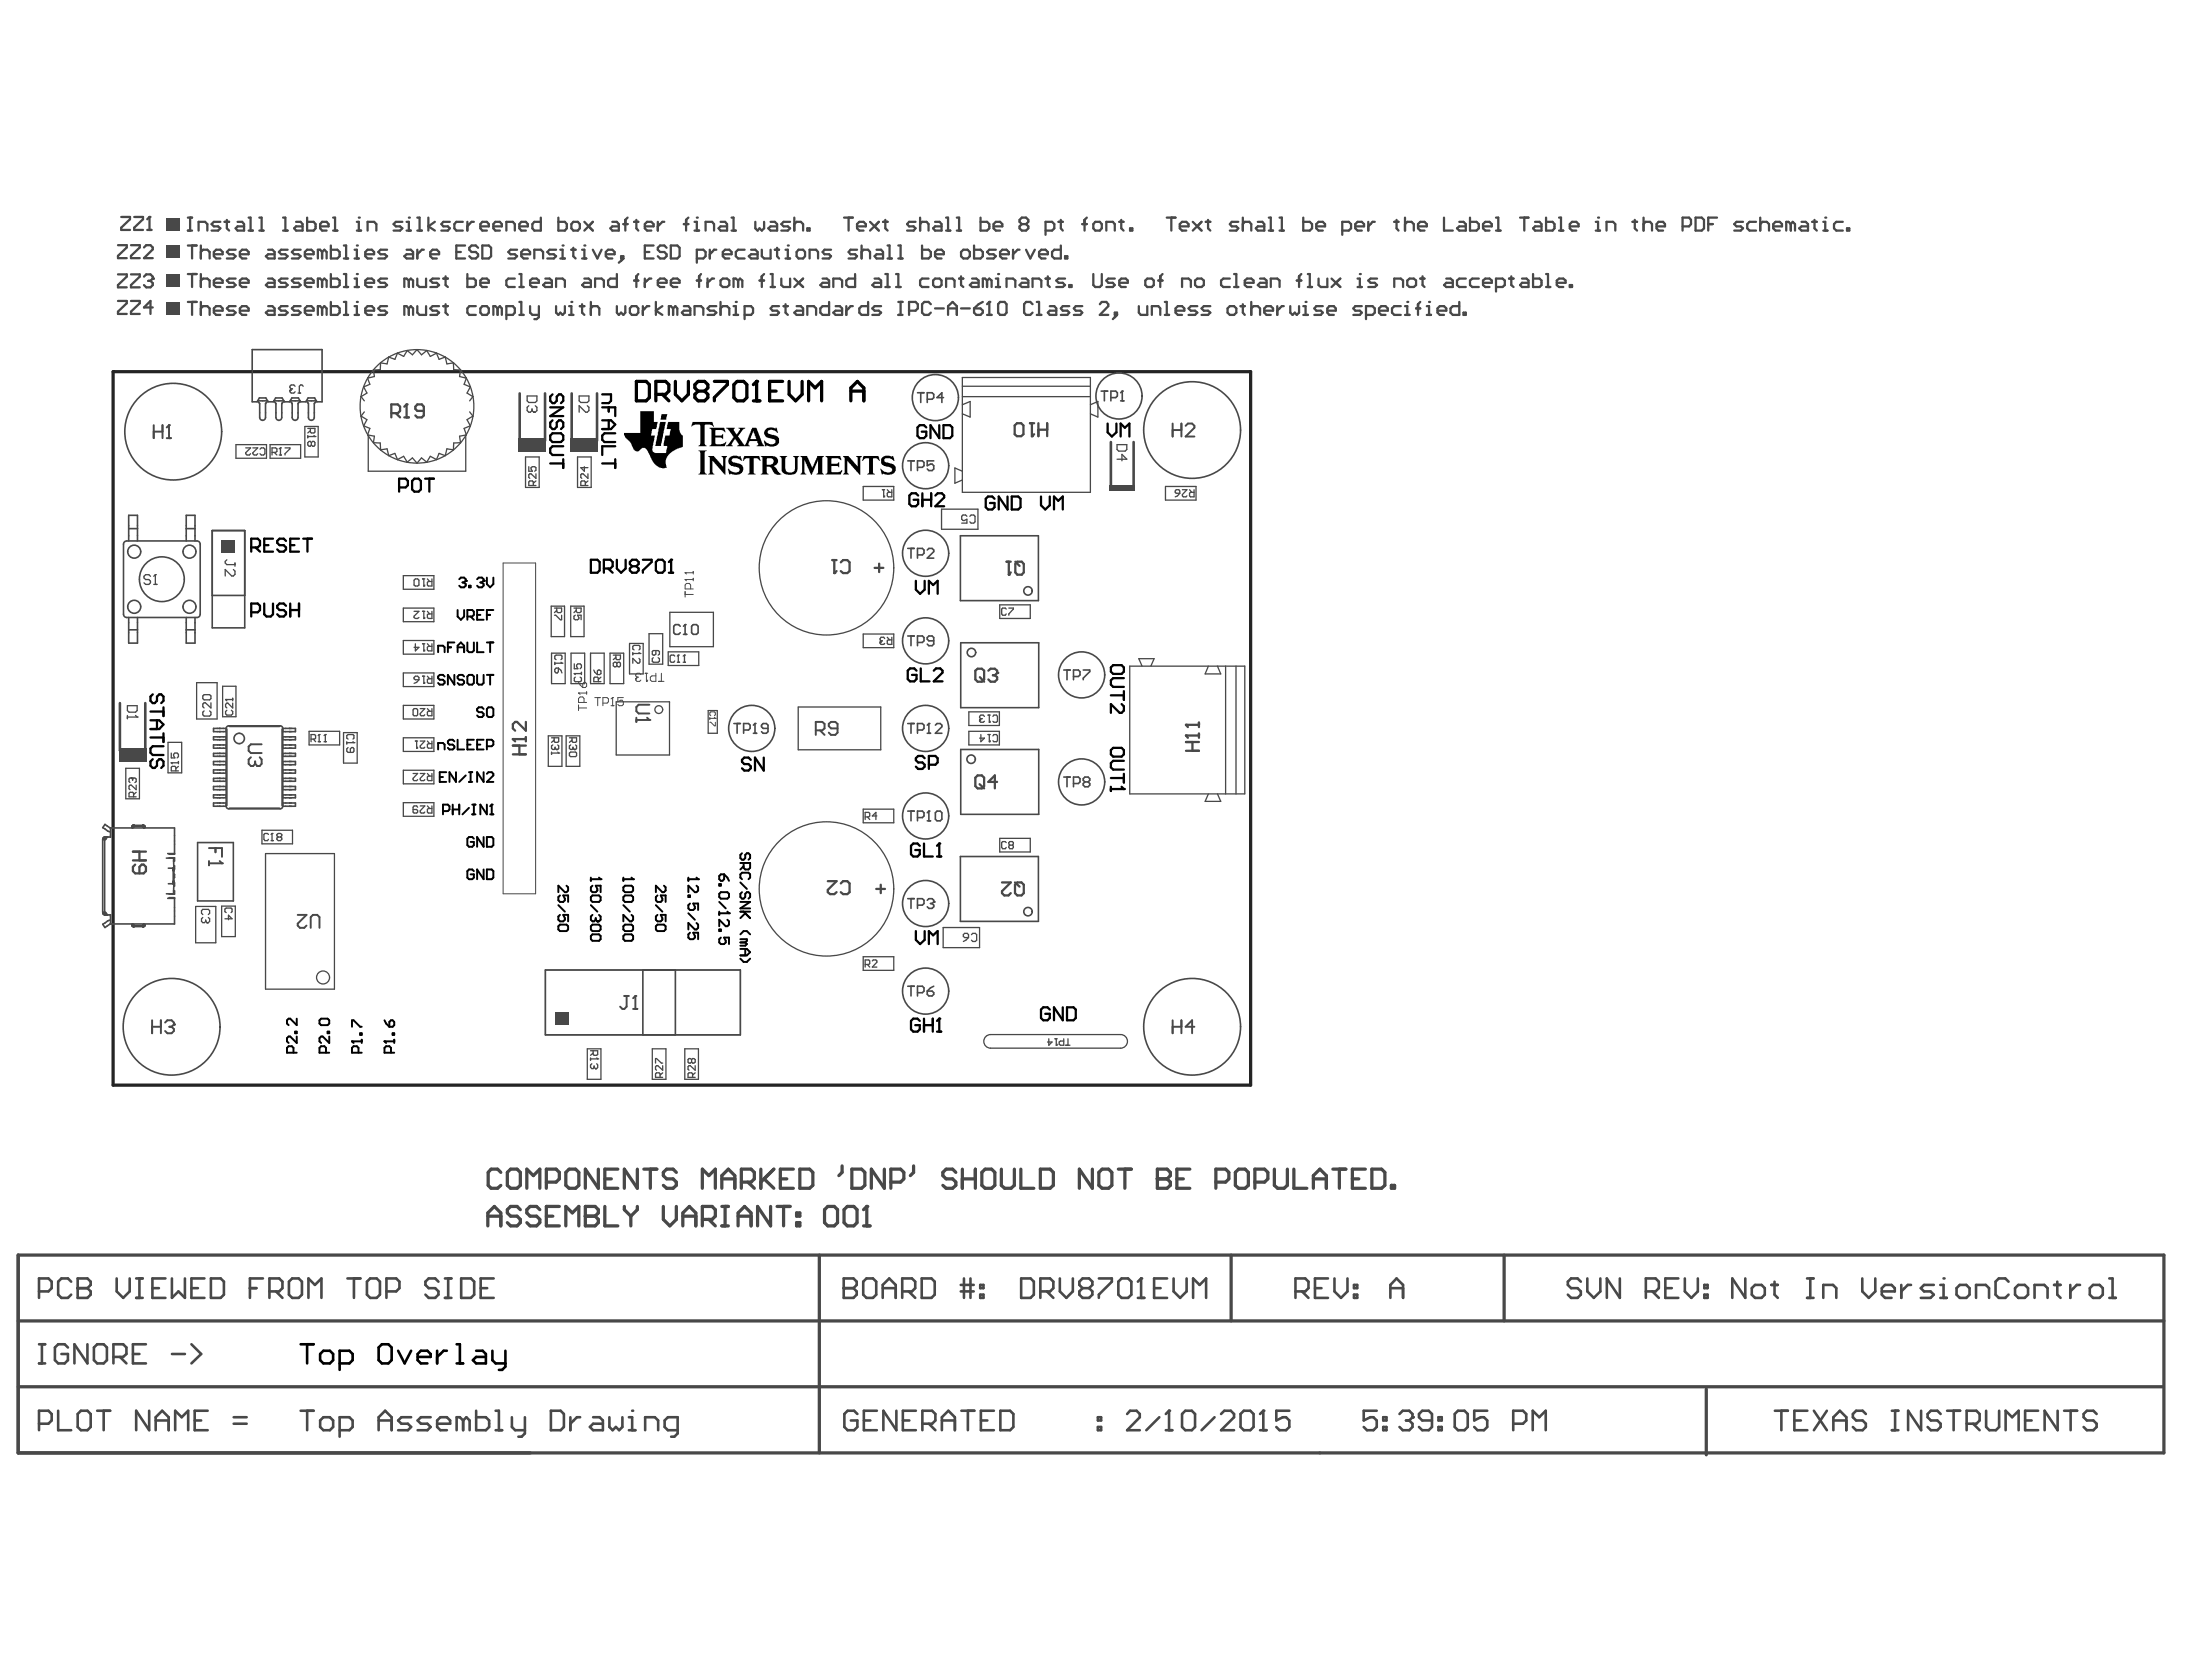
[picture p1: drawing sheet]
<svg xmlns="http://www.w3.org/2000/svg" width="271mm" height="208mm" viewBox="0 0 271 208" stroke-linecap="round" stroke-linejoin="round" font-family="sans-serif">
<path d="M14 46.1h141.1v88.4h-141.1z" fill="none" stroke="#242424" stroke-width=".4"/>
<g fill="#000">
<path d="M79.4 51h1.7v1.3h.5l-.2 .9h-.5l-.1 .2-.1 .6h.5l-.3 1.7a.37 .37 0 0 0 .2 .4l1.5 .1v-.1l.1-.8h-.4v-.4l.2-.9h.5l.1-.1 .1-.7h-.5l.2-.9h1.3v1l.3 .6a.56 .56 0 0 1 .2 .7v.8l-.7 .2-.6 .3-.7 .7-.2 .4v.5l.2 .5-.6 .1-.3-.1-.5-.3-.4-.5-.5-1.2-.4-.4-.4-.1-.5 .5-.3-.1-.3-.2-.4-.9-.5-.5-.2-.3v-.3h2zM81.8 52.3h.7l-.4 2.4-.1 .6h-.8zM82 51.4l.7-.1-.1 .7h-.7zM86.6 55.8l1.1 .1a.43 .43 0 0 0-.3 .6v1.7a.53 .53 0 0 0 .3 .6h-1.1v-.1h.2v-.2v-2.4v-.1l-.2-.1zM85.9 52.3h2.4l.2 .6-.4-.3h-.6l-.1 .1v2a.4 .4 0 0 0 .2 .5v.1h-1a.76 .76 0 0 0 .2-.9v-1.7v-.1h-.6l-.3 .1-.1 .2-.1-.1zM88 53h1.8l.1 .6-.4-.3-.8 .1v.6h.8l.2-.2v.6l-.3-.2h-.7v.8l.1 .1h.6l.4-.1 .3-.2-.2 .5h-1.9a.76 .76 0 0 0 .2-.9v-.8a.4 .4 0 0 0-.2-.5zM87.8 56.5h.7l1.1 1.3h.1v-.6a.5 .5 0 0 0-.2-.6l.7-.1-.3 .3v2.1l-.3-.3-1.2-1.5-.1 1.1a.59 .59 0 0 0 .3 .6h-.8a.56 .56 0 0 0 .2-.7v-1a.4 .4 0 0 0-.2-.5zM90.5 56.7l.4-.2h.5l.2 .1 .2-.1 .2 .6-.6-.3h-.5a.23 .23 0 0 0-.2 .3 .23 .23 0 0 0 .2 .2l1.1 .3 .2 .3-.1 .5-.1 .3-.3 .1-.7 .1-.3-.2-.3 .1v-.1l-.1-.6 .5 .4 .3 .1 .4-.1a.31 .31 0 0 0 .2-.3 .31 .31 0 0 0-.3-.3l-.7-.1-.3-.3-.1-.5zM92.3 56.5h1.8l.2 .6-.4-.3h-.4v1.5a.37 .37 0 0 0 .2 .5h-1a.53 .53 0 0 0 .2-.7v-1.3h-.4l-.3 .3h-.1zM94.9 53.3l.2-.2 .3-.1h.6l.1 .1 .1-.1h.1l.2 .6-.1 .1-.2-.2-.4-.2-.4 .1a.23 .23 0 0 0-.2 .2 .23 .23 0 0 0 .3 .2l.7 .2 .2 .2a.75 .75 0 0 1 .1 .8l-.3 .3-.2 .1h-.6l-.3-.2-.1 .1h-.1l-.2-.7h.2l.1 .3 .3 .1 .6 .1a.37 .37 0 0 0 .2-.5l-.1-.2-.7-.1-.4-.2-.2-.3zM96.7 56.5h.9l-.1 .1a.75 .75 0 0 0-.1 .8v.7a.37 .37 0 0 0 .2 .4l.6 .1 .3-.2 .1-1.2a.46 .46 0 0 0-.3-.6l.8-.1v.1a.68 .68 0 0 0-.2 .8v1l-.3 .3-.4 .2h-.5l-.4-.1-.2-.2a.96 .96 0 0 1-.2-.9v-.6a.47 .47 0 0 0-.2-.5zM99.3 56.5l.8 .1 .6 1.4 .2-.2 .5-1.3h.8v.1a.56 .56 0 0 0-.2 .7v1.3l.2 .2h-1v-.1a.42 .42 0 0 0 .2-.5v-1.2l-.7 1.7v.2h-.2l-.8-1.9v1.3a.37 .37 0 0 0 .3 .5h-.7v-.1a.68 .68 0 0 0 .2-.7v-.8a.5 .5 0 0 0-.2-.6z"/>
<path d="M102.4 56.5h1.8l.1 .5v.1l-.4-.3h-.8v.7h.7l.3-.2v.6l-.2-.1h-.8v.7h.9h.2l.2-.2h.1l-.2 .5h-1.9a.76 .76 0 0 0 .2-.9v-.8a.4 .4 0 0 0-.2-.5zM104.5 56.5h.7l1.2 1.4v-.8a.4 .4 0 0 0-.2-.5l.7-.1v.1a.56 .56 0 0 0-.2 .7v1.6h-.1l-.2-.4-.2-.1v-.1l-.3-.2-.8-1v1.2a.4 .4 0 0 0 .2 .5h-.8a.68 .68 0 0 0 .2-.8v-.9a.42 .42 0 0 0-.2-.5zM107.1 56.5h1.8l.2 .6-.4-.3h-.5v1.4a.4 .4 0 0 0 .3 .6h-1l.3-.2v-1.8h-.5l-.3 .3h-.1zM109.4 56.7l.4-.2h.5l.2 .1 .2-.1 .2 .6h-.1l-.1-.1-.3-.2h-.6a.29 .29 0 0 0-.1 .3 .29 .29 0 0 0 .2 .2l.6 .2a.66 .66 0 0 1 .6 .6 .66 .66 0 0 1-.5 .7l-.7 .1-.4-.2v.1h-.2l-.1-.7 .5 .4h.6a.3 .3 0 0 0 .3-.3 .3 .3 0 0 0-.3-.3l-.7-.1v-.1a.67 .67 0 0 1-.2-1z"/>
<path d="M90 53h1.1l-.1 .3 .3 .6 .5-.6v-.2h-.2v-.1h.8v.1h-.2l-.2 .3-.4 .6a.23 .23 0 0 0 .1 .4l.4 .6h.1a.17 .17 0 0 0 .1 .2 .17 .17 0 0 0 .2-.2l.8-2h.5l.7 2.1 .3 .2h-1l.1-.1a.23 .23 0 0 0 0-.4v-.1h-1l-.1 .2v.3h.2v.1h-1.6l.1-.1a.22 .22 0 0 0 .1-.2 .22 .22 0 0 0-.2-.2l-.3-.4-.3 .5a.22 .22 0 0 0-.1 .2 .22 .22 0 0 0 .2 .2h-.9l.1-.1h.1l.2-.1 .6-.9v-.1h-.1v-.1h-.1l-.4-.7-.4-.2zM93.4 53.5l-.3 .9h.7l-.2-.6-.1-.1v-.2z"/>
<path d="M94.3 56.5h1.5l.3 .1 .3 .2 .1 .2v.3l-.3 .4-.3 .1 .4 .3 .3 .5 .3 .1v.1l-.2 .1-.3-.1a.77 .77 0 0 1-.6-.5l-.1-.2-.2-.2h-.4v.7l.2 .2h-1a.56 .56 0 0 0 .2-.7v-1a.4 .4 0 0 0-.2-.5zM95.1 56.8v.8h.5l.2-.1v-.1a.38 .38 0 0 0-.1-.6z"/>
<circle cx="93.8" cy="47.3" r=".2"/>
</g>
<g fill="none" stroke="#000" stroke-width=".24">
<path d="M56.3 79.6h-.8v1.2M56.7 75.6v.8l.4 .4 .4-.4v-.8M56.9 71.8l.2-.2h.4l.2 .2v.2M57.3 72.2h.2M57.5 72.2l.2 .2v.2l-.2 .2h-.4l-.2-.2M57.7 72h.1M57.7 72l-.2 .2M58 76.4h.6l.2-.2v-.4l-.2-.2h-.6v1.2M58 79.6v1l.2 .2h.4l.2-.2v-1M58.2 72.6h.2v.2h-.2zM58.4 76.4l.4 .4M59.2 79.6v1.2h.8"/>
<path d="M59.2 71.8l.2-.2h.4l.2 .2v.2M59.2 76.2h.4M59.6 72.2h.2M59.8 72.2l.2 .2v.2l-.2 .2h-.4l-.2-.2M60 72h.1M60 75.6h-.8v1.2h.8M60 72l-.2 .2M60.4 71.6v.8l.4 .4 .4-.4v-.8M60.4 76.2h.4M60.4 79.6h.8M60.8 79.6v1.2M61.2 75.6h-.8v1.2"/>
<path d="M54.3 80.8v-.8h.6l.2 .2v.6M54.3 92.9v-.8h.6l.2 .2v.6M54.5 96.3h.4M55.1 83.9l-.2-.2h-.4l-.2 .2v.2l.2 .2h.4l.2 .2v.2l-.2 .2h-.4l-.2-.2M55.3 95.7h-.8v1.2h.8M55.5 80.2h.4M56.1 99.7v1.3M56.3 91.9l-.2-.2h-.4l-.2 .2v.2l.2 .2h.4l.2 .2v.2l-.2 .2h-.4l-.2-.2M56.3 83.7v1.2l-.8-1.2v1.2M56.5 95.7v1.2l-.8-1.2v1.2M56.7 91.7v1.2h.8M56.7 80.8v-.8l.4-.4 .4 .4v.8"/>
<path d="M56.7 80.2h.8M56.9 99.7v1.3M57.5 83.9l-.2-.2h-.4l-.2 .2v.2l.2 .2h.4l.2 .2v.2l-.2 .2h-.4l-.2-.2M57.7 96.1l-.8 .8M58 83.9l.2-.2h.4l.2 .2v.8l-.2 .2h-.4l-.2-.2zM58 92.3h.4M58.2 95.7h.4M58.2 96.9h.4M58.4 95.7v1.2M58.6 99.7h.4M58.8 91.7h-.8v1.2h.8M58.8 99.7v1.3"/>
<path d="M59.2 83.7v1l.2 .2h.4l.2-.2v-1M59.2 92.3h.4M60 87.9l-.2-.2h-.4l-.2 .2v.2l.2 .2h.4l.2 .2v.2l-.2 .2h-.4l-.2-.2M60 91.7h-.8v1.2h.8M60 95.7v1.2l-.8-1.2v1.2M60.4 87.9l.2-.2h.4l.2 .2v.8l-.2 .2h-.4l-.2-.2zM60.4 92.5h.6l.2-.2v-.4l-.2-.2h-.6v1.2M60.4 99.7v1.3l-.8-1.3v1.3M60.4 95.9l.2-.2h.4l.2 .2v.2l-.8 .8h.8M60.4 83.7h.8M60.8 83.7v1.2M61 99.7h.1"/>
<path d="M61 99.7v1.3M61 99.7l-.2 .2M54.9 100.5h.6l.2-.2v-.4l-.2-.2h-.6v1.3M56.1 100.3h.8M58.2 100.1l-.9 .9M58.6 101h.4M58.8 108l-.2-.2h-.4l-.2 .2v.8l.2 .2h.4l.2-.2v-.4h-.4M58.8 104l-.2-.2h-.4l-.2 .2v.8l.2 .2h.4l.2-.2v-.4h-.4M60 103.8v1.2l-.8-1.2v1.2M60 107.8v1.2l-.8-1.2v1.2M60.4 107.8h.6l.2 .2v.8l-.2 .2h-.6zM60.4 103.8h.6l.2 .2v.8l-.2 .2h-.6z"/>
<path d="M60.8 101h.4M69.2 114.8l.2-.2h.8l.2 .2v.4l-.2 .2h-.8l-.2-.2zM69.2 112.2l.8 .8M69.4 111l-.2 .2v.4l.2 .2h.4l.2-.2v-.2l-.2-.4h.6v.8M69.4 113.4l-.2 .2v.4l.2 .2h.4l.2-.2v-.2l-.2-.4h.6v.8M70.2 109.8l.2 .2v.4l-.2 .2h-.2l-.8-.8v.8M73.3 109h1.2M73.3 111.2l.2-.2h.8l.2 .2v.4l-.2 .2h-.8l-.2-.2zM73.3 114.8l.2-.2h.8l.2 .2v.4l-.2 .2h-.8l-.2-.2zM73.3 116l.2-.2h.8l.2 .2v.4l-.2 .2h-.8l-.2-.2zM73.3 108.8v.4M73.3 112.2l.8 .8"/>
<path d="M73.5 109.8l-.2 .2v.4l.2 .2h.4l.2-.2v-.2l-.2-.4h.6v.8M73.5 113.4l-.2 .2v.4l.2 .2h.2l.2-.2M73.9 114l.2 .2M73.9 113.8v.2M74.1 114.2h.1M74.3 113.4l.2 .2v.4l-.2 .2h-.2M74.3 108.8l.2 .2M74.5 109h.1M77.3 108.8v.4M77.3 110l.2-.2h.8l.2 .2v.4l-.2 .2h-.8l-.2-.2zM77.3 111.2l.2-.2h.8l.2 .2v.4l-.2 .2h-.8l-.2-.2zM77.3 114.8l.2-.2h.8l.2 .2v.4l-.2 .2h-.8l-.2-.2z"/>
<path d="M77.3 116l.2-.2h.8l.2 .2v.4l-.2 .2h-.8l-.2-.2zM77.3 109h1.2M77.3 112.2l.8 .8M78.3 113.4l.2 .2v.4l-.2 .2h-.2l-.8-.8v.8M78.3 108.8l.2 .2M78.5 109h.1M81.3 114.8l.2-.2h.8l.2 .2v.4l-.2 .2h-.8l-.2-.2zM81.3 112.2l.8 .8M81.5 113.4l-.2 .2v.4l.2 .2h.4l.2-.2v-.2l-.2-.4h.6v.8M81.5 111l-.2 .2v.4l.2 .2h.4l.2-.2v-.2l-.2-.4h.6v.8M82.3 109.8l.2 .2v.4l-.2 .2h-.2l-.8-.8v.8M85.4 109h1.2"/>
<path d="M85.4 111h.2v.2h-.2zM85.4 113.2l.8 .8M85.4 108.8v.4M85.6 115.6l-.2 .2v.4l.2 .2h.4l.2-.2v-.2l-.2-.4h.6v.8M85.6 112l-.2 .2v.4l.2 .2h.4l.2-.2v-.2l-.2-.4h.6v.8M86.4 109.8l.2 .2v.4l-.2 .2h-.2l-.8-.8v.8M86.4 108.8l.2 .2M86.4 114.4l.2 .2v.4l-.2 .2h-.2l-.8-.8v.8M86.6 109h.1M89.2 110.8l.2-.2h.8l.2 .2v.4l-.2 .2h-.8l-.2-.2zM89.2 109.6h.2v.2h-.2zM89.2 115.2h.2v.2h-.2z"/>
<path d="M89.2 108.6l.2-.2h.4v.6l-.2 .2h-.2l-.2-.2zM89.2 111.8l.8 .8M89.2 113v.4M89.2 113.2h1.2M89.4 116.2l-.2 .2v.4l.2 .2h.4l.2-.2v-.2l-.2-.4h.6v.8M89.8 108.4l.4 .4 .2 .4M90.2 114l.2 .2v.4l-.2 .2h-.2l-.8-.8v.8M90.2 113l.2 .2M90.4 113.2h.1M91.8 111.8h1.2l-1.2 .8h1.2M91.8 115.8l.4-.4h.4l.4 .4M91.8 107h1.2v.6l-.2 .2h-.4l-.2-.2v-.6"/>
<path d="M91.8 116.4h.8v.2l-.2 .2M91.8 109.4l.8 .8M91.8 113h1.2M91.8 116.8h.6M91.8 117.6h.8l.4 .4-.4 .4h-.8M91.8 118.8l.4 .4h.4l.4-.4M92 110.6l-.2 .2v.4l.2 .2h.2l.2-.2v-.4l.2-.2h.2l.2 .2v.4l-.2 .2M92 105.8l-.2 .2v.4l.2 .2h.2l.2-.2v-.4l.2-.2h.2l.2 .2v.4l-.2 .2M92 109l-.2-.2v-.4l.2-.2h.8l.2 .2v.4l-.2 .2M92.2 107.4l-.4 .4M92.2 113l.8 .8M92.4 116.8l.2 .2-.2 .2h-.6"/>
<path d="M92.4 113.2l-.6 .6M92.4 117.6v.8M36.4 130.5v-.6l-.2-.2h-.4l-.2 .2v.6h1.2M36.6 127.9h.2v.2h-.2zM36.8 126.3v.8l-.8-.8h-.2l-.2 .2v.4l.2 .2M36.8 128.5v.8l-.8-.8h-.2l-.2 .2v.4l.2 .2M39.6 126.5l.2-.2h.8l.2 .2v.4l-.2 .2h-.8l-.2-.2zM40.4 130.5v-.6l-.2-.2h-.4l-.2 .2v.6h1.2M40.6 127.9h.2v.2h-.2zM40.8 128.5v.8l-.8-.8h-.2l-.2 .2v.4l.2 .2M43.6 129.1h.1M43.6 129.1h1.3"/>
<path d="M43.6 127.3v-.8h.2l.9 .8h.2M43.6 129.1l.2 .2M44.5 130.5v-.6l-.3-.2h-.4l-.2 .2v.6h1.3M44.7 128.1h.2v.2h-.2zM44.9 128.9v.4M47.7 129.1h.1M47.7 129.1l.2 .2M47.7 129.1h1.2M47.7 126.5l.2 .4 .4 .4M48.3 126.7l.2-.2h.2l.2 .2v.4l-.2 .2h-.4zM48.5 130.5v-.6l-.2-.2h-.4l-.2 .2v.6h1.2M48.7 128.1h.2v.2h-.2z"/>
<path d="M48.9 128.9v.4"/>
</g>
<g fill="none" stroke="#000" stroke-width=".28">
<path d="M51.1 59.6l.3-.3h.5l.3 .3v1.1l-.3 .2h-.5l-.3-.2zM52.7 59.3h1.1M53.2 59.3v1.6M68.2 50.5h1.6l-1.6 1.1h1.6M68.2 54l.3-.3h1.1l.2 .3v.5l-.2 .3h-1.1l-.3-.3zM68.2 57.5h1.6M68.5 48.9l-.3 .3v.5l.3 .3h.3l.2-.3v-.5l.3-.3h.3l.2 .3v.5l-.2 .3M68.5 52.1l-.3 .3v.5l.3 .3h.3l.2-.3v-.5l.3-.3h.3l.2 .3v.5l-.2 .3M69.8 55.3h-1.3l-.3 .3v.5l.3 .3h1.3M69.8 56.9v1.1M74.7 48.9h1.1v.8l-.3 .3h-.8M74.7 50.5h1.6v1.1"/>
<path d="M74.7 52.1h1.1l.5 .5-.5 .6h-1.1M74.7 57.5h1.6M75.5 50.5v.5M75.5 52.1v1.1M76.3 56.9v1.1M76.3 53.7h-1.3l-.3 .3v.5l.3 .3h1.3M76.3 55.3h-1.6v1.1M114.9 53l-.3-.3h-.6l-.2 .3v1l.2 .3h.6l.3-.3v-.5h-.6M116.5 52.7v1.6l-1.1-1.6v1.6M117 52.7h.8l.3 .3v1l-.3 .3h-.8zM137.3 52.5v1.1l.6 .5 .5-.5v-1.1M139 54.1v-1.6l.5 .5 .5-.5v1.6"/>
<path d="M31.2 67.9h.8l.2-.3v-.5l-.2-.3h-.8v1.6M31.2 75.9h.8l.2-.3v-.5l-.2-.3h-.8v1.6M31.7 67.9l.5 .5M32.8 74.8v1.3l.2 .3h.6l.3-.3v-1.3M32.8 67.6h.5M33.9 66.8h-1.1v1.6h1.1M35.5 75.1l-.3-.3h-.5l-.3 .3v.2l.3 .3h.5l.3 .3v.2l-.3 .3h-.5l-.3-.3M35.5 67.1l-.3-.3h-.5l-.3 .3v.2l.3 .3h.5l.3 .3v.2l-.3 .3h-.5l-.3-.3M36 75.6h1.1M36 74.8v1.6M36 67.6h.5M37.1 66.8h-1.1v1.6h1.1"/>
<path d="M37.1 74.8v1.6M37.6 66.8h1.1M38.1 66.8v1.6M49.5 60.4h.8l.3-.3v-.5l-.3-.3h-.8v1.6M73.3 69.4h.8l.3 .3v1l-.3 .3h-.8zM74.9 70.5h.8l.3-.3v-.5l-.3-.3h-.8v1.6M75.4 70.5l.6 .5M76.5 69.4v1.1l.5 .5 .6-.5v-1.1M78.4 70.2l-.3 .3v.2l.3 .3h.5l.3-.3v-.2l-.3-.3M78.4 70.2l-.3-.3v-.2l.3-.3h.5l.3 .3v.2l-.3 .3M78.4 70.2h.5M79.7 69.4h1.1v.3l-1.1 1v.3"/>
<path d="M81.3 69.7l.3-.3h.5l.3 .3v1l-.3 .3h-.5l-.3-.3zM82.9 71h.6M83.2 69.4h.1M83.2 69.4v1.6M83.2 69.4l-.3 .3M113.6 72v1.1l.5 .5 .6-.5v-1.1M113.8 61.4l-.2-.2h-.6l-.2 .2v1.1l.2 .3h.6l.2-.3v-.5h-.5M114.4 62h1.1M114.4 61.2v1.6M115.2 73.6v-1.6l.5 .5 .6-.5v1.6M115.5 61.2v1.6M116 61.4l.3-.2h.5l.3 .2v.3l-1.1 1.1h1.1"/>
<path d="M123.3 61.8l-.3-.2h-.5l-.3 .2v1.1l.3 .3h.5l.3-.3v-.5h-.5M124.9 61.6v1.6l-1.1-1.6v1.6M125.5 61.6h.8l.2 .2v1.1l-.2 .3h-.8zM129.1 61.6v1l.5 .6 .6-.6v-1M130.7 63.2v-1.6l.5 .5 .6-.5v1.6M18.7 88.2h1.6M18.7 89.3h1l.6 .5-.6 .6h-1M18.7 91.4h1.6M18.9 86.1l-.2 .3v.5l.2 .3h.3l.3-.3v-.5l.2-.3h.3l.3 .3v.5l-.3 .3M18.9 94.1l-.2 .3v.5l.2 .3h.3l.3-.3v-.5l.2-.3h.3l.3 .3v.5l-.3 .3M19.5 89.3v1.1M20.3 87.7v1.1"/>
<path d="M20.3 90.9v1.1M20.3 92.5h-1.4l-.2 .3v.5l.2 .3h1.4M93.1 94.2l-.3-.3h-.5l-.3 .3v.2l.3 .3h.5l.3 .3v.2l-.3 .3h-.5l-.3-.3M94.7 93.9v1.6l-1.1-1.6v1.6M113.6 83.1l-.2-.2h-.6l-.2 .2v1.1l.2 .3h.6l.2-.3v-.5h-.5M114.2 82.9v1.6h1.1M114.7 94l-.3-.3h-.6l-.2 .3v.2l.2 .3h.6l.3 .3v.2l-.3 .3h-.6l-.2-.3M115.2 94.8h.8l.3-.3v-.5l-.3-.3h-.8v1.6M115.8 83.1l.3-.2h.5l.3 .2v.3l-1.1 1.1h1.1M137.7 82.7l.3-.2h1.1l.3 .2v.6l-.3 .2h-1.1l-.3-.2zM137.7 93l.3-.3h1.1l.3 .3v.5l-.3 .3h-1.1l-.3-.3zM137.7 97.5v.6"/>
<path d="M137.7 96.4h1.7M137.7 97.8h1.7M137.7 86.2h1.7M139.1 87.3l.3 .3v.5l-.3 .3h-.3l-1.1-1.1v1.1M139.1 97.5l.3 .3M139.4 97.8h.1M139.4 85.7v1.1M139.4 95.9v1.1M139.4 84.1h-1.4l-.3 .2v.6l.3 .3h1.4M139.4 94.3h-1.4l-.3 .3v.5l.3 .3h1.4M113.6 115.4v1.1l.5 .5 .6-.5v-1.1M114 104.9l-.2-.3h-.6l-.2 .3v1l.2 .3h.6l.2-.3v-.5h-.5"/>
<path d="M114.6 104.6v1.6h1.1M115.2 117v-1.6l.5 .5 .6-.5v1.6M116.2 106.2h.5M116.5 104.6h.1M116.5 104.6v1.6M116.5 104.6l-.3 .3M114 126.6l-.2-.3h-.6l-.2 .3v1l.2 .3h.6l.2-.3v-.5h-.5M114.6 127.1h1.1M114.6 126.3v1.6M115.7 126.3v1.6M116.2 127.9h.5M116.5 126.3h.1"/>
<path d="M116.5 126.3v1.6M116.5 126.3l-.3 .3M130.2 125.2l-.3-.3h-.5l-.3 .3v1l.3 .3h.5l.3-.3v-.5h-.6M131.8 124.9v1.6l-1.1-1.6v1.6M132.3 124.9h.8l.3 .3v1l-.3 .3h-.8z"/>
</g>
<g fill="none" stroke="#000" stroke-width=".4">
<path d="M78.9 47.3h1.2l.4 .4v1.6l-.4 .4h-1.2zM81.3 48.9h1.2l.4-.4v-.8l-.4-.4h-1.2v2.4M82.1 48.9l.8 .8M83.7 47.3v1.6l.8 .8 .9-.8v-1.6M86.6 48.5h.8M86.6 48.5l-.4 .4v.4l.4 .4h.8l.4-.4v-.4l-.4-.4M86.6 48.5l-.4-.4v-.4l.4-.4h.8l.4 .4v.4l-.4 .4M88.6 47.3h1.6v.4l-1.6 1.6v.4M91 47.7l.4-.4h.8l.4 .4v1.6l-.4 .4h-.8l-.4-.4zM93.4 49.7h.8M93.4 47.7l.4-.4v2.4M95.4 48.5h.8"/>
<path d="M97 47.3h-1.6v2.4h1.6M97.8 47.3v1.6l.9 .8 .8-.8v-1.6M100.3 49.7v-2.4l.8 .8 .8-.8v2.4M105.5 49.7v-1.6l.8-.8 .8 .8v1.6M105.5 48.5h1.6"/>
</g>
<g fill="none" stroke="#000" stroke-width=".32">
<path d="M37.3 166.6h1.6M38.1 166.6v2.4M39.7 167.8l.4-.4h.8l.4 .4v.8l-.4 .4h-.8l-.4-.4zM42.1 169h1.2l.4-.4v-.8l-.4-.4h-1.2v2.4M46.9 167l.5-.4h.8l.4 .4v1.6l-.4 .4h-.8l-.5-.4zM49.4 167.4l.8 1.6 .8-1.6M51.8 168.2h1.6v-.4l-.4-.4h-.8l-.4 .4v.8l.4 .4h.8M54.2 167.4v1.6M55.4 167.4h-.4l-.8 .8M56.6 166.6h.4v2.4M56.6 169h.8M59 167.4h.8l.4 .4v1.2h-1.2l-.4-.4 .4-.4h1.2"/>
<path d="M61.1 167.4v1.2l.4 .4h1.2M62.7 167.4v2l-.4 .4h-.4"/>
</g>
<g fill="none" stroke="#484848" stroke-width=".2">
<path d="M31.3 43.3h8.6v6.5h-.6l-.3-.5h-.8l-.3 .5h-.6l-.3-.5h-.8l-.3 .5h-.6l-.3-.5h-.8l-.3 .5h-.7l-.2-.5h-.8l-.3 .5h-.6zM32 49.7l.2 .3M32 49.7h1.2M32.2 50.1v1.6M32.9 50.1v1.6M33.2 49.7l-.2 .3M34 49.7h1.2M34 49.7l.2 .3M34.2 50.1v1.6M34.9 50.1v1.6M35.2 49.7l-.2 .3M36 49.7h1.2"/>
<path d="M36 49.7l.2 .3M36.2 50.1v1.6M37 50.1v1.6M37.2 49.7l-.2 .3M38 49.7h1.2M38 49.7l.2 .3M38.2 50.1v1.6M39 50.1v1.6M39.3 49.7l-.3 .3M15.3 67.5v8.6M15.7 76.5h8.7M15.7 67.1h8.7"/>
<path d="M16 67.1v-3.2h1v3.2M16 76.5v3.2h1v-3.2M16 78.1h1M16 65.5h1M23.1 76.5v3.2h1.1v-3.2M23.1 78.1h1.1M23.1 65.5h1.1M23.1 67.1v-3.2h1.1v3.2M24.8 67.5v8.6M26.3 65.8h4v12h-4zM26.3 73.8h4M119.1 66.4h9.7v8.1h-9.7z"/>
<path d="M119.1 79.7h9.7v8h-9.7zM27.2 99.9h.1M27.2 96.9h.1M27.2 97.5h.1M27.2 97.9h.1M27.2 98.5h.1M27.2 98.9h.1M27.2 99.5h.1M27.2 93.4h.1M27.2 93.8h.1M27.2 94.4h.1M27.2 94.8h.1"/>
<path d="M27.2 95.4h.1M27.2 95.8h.1M27.2 90.3h.1M27.2 90.7h.1M27.2 91.3h.1M27.2 91.7h.1M27.2 92.3h.1M27.2 92.7h.1M27.2 96.5h.1M28 90.7h-1.5v-.4h1.5v9.6h-1.5v-.4h1.5M28 96.5h-1.5v.4h1.5M28 91.3h-1.5v.4h1.5"/>
<path d="M28 92.3h-1.5v.4h1.5M28 93.4h-1.5v.4h1.5M28 94.4h-1.5v.4h1.5M28 95.4h-1.5v.4h1.5M28 97.5h-1.5v.4h1.5M28 98.5h-1.5v.4h1.5M28.1 90.4v9.5M28.4 90h6.3M28.5 90.1h6.2M35 90.4v9.5M35.1 90.7h1.5v-.4h-1.5v9.6h1.5v-.4h-1.5M35.1 96.5h1.5v.4h-1.5"/>
<path d="M35.1 97.5h1.5v.4h-1.5M35.1 98.5h1.5v.4h-1.5M35.1 93.4h1.5v.4h-1.5M35.1 94.4h1.5v.4h-1.5M35.1 95.4h1.5v.4h-1.5M35.1 91.3h1.5v.4h-1.5M35.1 92.3h1.5v.4h-1.5M35.9 99.9h.1M35.9 96.9h.1M35.9 97.9h.1M35.9 97.5h.1M35.9 98.9h.1"/>
<path d="M35.9 98.5h.1M35.9 99.5h.1M35.9 93.8h.1M35.9 93.4h.1M35.9 94.8h.1M35.9 94.4h.1M35.9 95.8h.1M35.9 95.4h.1M35.9 90.7h.1M35.9 90.3h.1M35.9 91.7h.1M35.9 91.3h.1"/>
<path d="M35.9 92.7h.1M35.9 92.3h.1M35.9 96.5h.1M119.1 92.9h9.7v8.1h-9.7zM12.7 113.1h.1M12.7 104h.1M12.7 104.1h.1M12.7 104v9.1M12.7 113.1l.1 .2M12.8 113.2h.1M12.8 113.3h.1M12.8 103.9h.1"/>
<path d="M12.8 104h.1M12.8 103.9v.1M12.8 104h-.1M12.9 113.3h.1M12.9 103.8h.1M12.9 113.3v.1M12.9 113.4h.1M12.9 103.8l-.1 .1M13 113.1h.1M13 113.4h.1M13 104h.1M13 104.1h.1"/>
<path d="M13 103.8h.1M13 103.8h-.1M13 104v9.3M13 103.8h.7v-1.2h7.9v3.3h-.6M13 113.2h.1M13 113.3h.1M13 103.9h.1M13 103.9v.1M13 113.3l.1 .1M13.1 113.3h.1M13.1 103.9h.1M13.1 103.8h.1"/>
<path d="M13.1 103.8l-.1 .1M13.1 113.4h.1M13.2 113.4h.1M13.2 103.8h.1M13.2 103.8h-.1M13.3 113.4h.1M13.3 103.8h.1M13.4 114.1l-.7 .5 .3 .4 .7-.5M13.7 102.6l-.7-.4-.3 .4 .7 .4M16.4 114.7h.1M16.4 114.6h.1M16.4 114.8h.1"/>
<path d="M16.4 102.4h.1M16.4 102.5h.1M16.4 102.6h.1M16.4 102.4v.2M16.4 114.5v.3M16.5 114.7h.1M16.5 114.8h.1M16.5 114.9h.1M16.5 102.3h.1M16.5 102.4h.1M16.5 102.5h.1M16.5 114.9h1.2"/>
<path d="M16.5 114.7h1.2M16.5 102.3v.1M16.5 102.4v.1M16.5 114.8v.1M16.5 102.3h1.2M16.5 102.4h1.2M16.6 114.9h.1M16.6 114.7h.1M16.6 102.3h.1M16.6 102.4h.1M17.7 114.9h.1M17.7 114.7h.1"/>
<path d="M17.7 102.4h.1M17.7 102.3h.1M17.7 114.8h.1M17.7 102.3v.1M17.7 102.4l.1 .1M17.7 114.8v.1M17.8 114.7h.1M17.8 114.8h.1M17.8 102.4h.1M17.8 102.5h.1M17.8 114.6h.1M17.8 102.6h.1"/>
<path d="M17.8 102.4v.2M17.8 114.5v.3M20.6 106.4h.9l.1 1.4-.1 3h-.9M20.8 111.4h.8M20.8 105.8h.8M20.9 109.6h.6M20.9 107.6h.6M21 111.3h.6v3.2h-7.9v-1.1h-.7M21 106.3h.6v.4h-.1M21.5 109.6h.1M21.5 109.5h.1M21.5 109.2h.1"/>
<path d="M21.5 107.9h.1M21.5 107.8h.1M21.5 107.7h.1M21.5 107.6h.1M21.5 109.4h.1M21.5 109.3h.1M21.5 107.6v2M21.5 110.4h.1v.4h-.6M21.6 107.3v.4M21.6 108.4v.4M21.6 109.4v.4M24.5 104.4h4.4v7.3h-4.4z"/>
<path d="M28.4 100.3h6.3M28.5 100.2h6.2M119.1 106.2h9.7v8h-9.7zM67.6 120.2h24.2v8.1h-24.2zM79.7 120.2v8.1M83.7 120.2v8.1"/>
</g>
<g fill="none" stroke="#484848" stroke-width=".16">
<path d="M29.3 55.1h3.7v1.7h-3.7zM33.5 55.1h3.8v1.7h-3.8zM37.8 52.9h1.7v3.7h-1.7zM45.2 51.1l-.4 .5 .7 .4-.4 .8 .8 .3-.3 .8 .8 .2-.1 .8h.9v.9l.8-.2 .2 .9 .8-.3 .3 .8 .8-.4 .4 .7 .6-.5 .6 .6 .6-.6 .6 .5 .5-.7 .7 .4 .3-.8 .8 .3 .2-.9 .8 .2 .1-.9h.8l-.1-.8 .8-.2-.3-.8 .8-.3-.4-.8 .7-.4-.4-.5M45.2 49.7l-.4-.5 .7-.5-.4-.7 .8-.4-.3-.7 .8-.2-.1-.8 .9-.1v-.8l.8 .1 .2-.8 .8 .2 .3-.7 .8 .4 .4-.7 .6 .5 .6-.7 .6 .7 .6-.5 .5 .7 .7-.4 .3 .7 .8-.2 .2 .8 .8-.1 .1 .8 .8 .1-.1 .8 .8 .2-.3 .7 .8 .4-.4 .7 .7 .5-.4 .5M45.7 54v4.4h12v-4.4M65.2 56.6h1.7v3.8h-1.7zM71.6 56.6h1.7v3.8h-1.7zM119.3 50.2l1-.4v1.9l-1-.4M119.3 46.8h15.9v14.2h-15.9zM119.3 58.4l-.9-.4v1.9l.9-.4M119.3 49.2h15.9"/>
<path d="M119.3 47.9h15.9M135.2 50.2l.9-.4v1.9l-.9-.4M50 71.4h3.8v1.7h-3.8zM50 75.4h3.8v1.7h-3.8zM50 79.4h3.8v1.7h-3.8zM68.3 75.1h1.7v3.8h-1.7zM70.8 75.1h1.6v3.8h-1.6zM78.1 79.8h1.7v3.7h-1.7zM80.5 78.6h1.7v3.7h-1.7zM83.1 75.9h5.4v4.3h-5.4zM107 60.3h3.8v1.7h-3.8zM107 78.6h3.8v1.7h-3.8z"/>
<path d="M116.7 63.1h4.6v2.5h-4.6zM124 75h3.8v1.7h-3.8zM144.5 60.3h3.8v1.7h-3.8zM15.6 95.2h1.7v3.8h-1.7zM20.8 92h1.7v3.8h-1.7zM24.4 84.6h2.5v4.5h-2.5zM27.6 85.1h1.7v3.8h-1.7zM38.3 90.7h3.8v1.6h-3.8zM42.6 90.8h1.7v3.8h-1.7zM50 83.4h3.8v1.7h-3.8zM50 87.4h3.8v1.7h-3.8zM50 91.5h3.8v1.7h-3.8z"/>
<path d="M50 95.5h3.8v1.7h-3.8zM50 99.5h3.8v1.7h-3.8zM68 91.2h1.7v3.8h-1.7zM68.4 81h1.7v3.7h-1.7zM70.2 91.2h1.7v3.8h-1.7zM70.8 81h1.7v3.7h-1.7zM73.2 81h1.7v3.7h-1.7zM75.6 81h1.7v3.7h-1.7zM76.4 87h6.6v6.6h-6.6zM82.9 80.8h3.7v1.7h-3.7zM87.8 88.1h1.1v2.8h-1.1zM99 87.6h10.2v5.4h-10.2z"/>
<path d="M120.1 88.2h3.8v1.7h-3.8zM120.1 90.7h3.8v1.6h-3.8zM140.1 82.6h14.2v15.8h-14.2zM141.6 82.6l-.4-.9h1.9l-.4 .9M149.8 98.4l-.4 .9h2l-.4-.9M149.8 82.6l-.4 .9h2l-.4-.9M152 82.6v15.8M153.3 82.6v15.8M24.3 112.4h2.5v4.5h-2.5zM27.5 112.3h1.7v3.8h-1.7zM32.5 102.9h3.8v1.7h-3.8zM32.9 105.8h8.6v16.8h-8.6z"/>
<path d="M107 100.3h3.8v1.7h-3.8zM107 118.6h3.8v1.7h-3.8zM117 115h4.5v2.5h-4.5zM124 103.9h3.8v1.7h-3.8zM72.8 130h1.7v3.8h-1.7zM80.9 130h1.7v3.8h-1.7zM84.9 130h1.7v3.8h-1.7zM122.8 129.9h16.2M122.8 128.2h16.2"/>
</g>
<path d="M62.4 69.8h4v41h-4zM67.6 120.2h24.2v8.1h-24.2z" fill="none" stroke="#484848" stroke-width=".12"/>
<path d="M64.4 48.8v5.8M67.6 48.8v5.8M70.9 48.8v5.8M74 48.8v5.8M137.7 54.8v5.9M140.6 54.8v5.9M14.9 87.2v5.8h3.1v-5.8" fill="none" stroke="#484848" stroke-width=".32"/>
<path d="M2.3 155.6h266v24.5h-266zM101.6 155.6v24.5M152.7 155.6v8.1M186.5 155.6v8.1M2.3 171.9h265.9M2.3 163.7h266M211.6 172.2v8.2" fill="none" stroke="#484848" stroke-width=".4"/>
<g fill="#484848">
<path d="M20.7 30.4h1.6v1.6h-1.6z" fill-rule="evenodd"/>
<path d="M20.7 27h1.6v1.6h-1.6z" fill-rule="evenodd"/>
<path d="M68.8 125.5h1.6v1.6h-1.6z" fill-rule="evenodd"/>
<path d="M137.6 60.2h3.1v.6h-3.1z" fill-rule="evenodd"/>
<path d="M14.7 92.7h3.5v1.7h-3.5z" fill-rule="evenodd"/>
<path d="M20.7 37.4h1.6v1.6h-1.6z" fill-rule="evenodd"/>
<path d="M20.7 34h1.6v1.6h-1.6z" fill-rule="evenodd"/>
<path d="M27.5 67h1.6v1.6h-1.6z" fill-rule="evenodd"/>
<path d="M70.7 54.3h3.5v1.7h-3.5z" fill-rule="evenodd"/>
<path d="M64.3 54.3h3.4v1.7h-3.4z" fill-rule="evenodd"/>
</g>
<g fill="none" stroke="#484848" stroke-width=".16">
<path d="M138.5 55.1h1.2v.6l-.2 .2h-.8l-.2-.2zM138.5 56.9h1.2l-.6-.6v.8M51.3 71.9l.2-.1h.3l.1 .1v.6l-.1 .1h-.3l-.2-.1zM51.3 75.8h.6l-.6 .6v.1l.2 .2h.3l.1-.2M52.4 75.8h.3M52.4 71.8h.3M52.6 76.7h.1M52.6 72.6h.1M52.6 71.8v.8M52.6 75.8v.9M52.7 76.5l-.1 .2M52.7 72.5l-.1 .1"/>
<path d="M53 75.8l.3 .3M53 71.8l.3 .3M53.6 71.8v.8h-.5l-.1-.1v-.3l.1-.1h.5M53.6 75.8v.9h-.5l-.1-.2v-.3l.1-.1h.5M68.8 75.4h.8v.4l-.1 .1h-.3l-.2-.1v-.4M68.8 76.3h.1l.6 .5h.1v-.5M69 75.7l-.2 .2M71.2 75.4h.9v.4l-.2 .1h-.3l-.1-.1v-.4M71.3 76.3l-.1 .1v.3l.1 .1h.3l.2-.1-.2-.4h.5v.5M71.5 75.7l-.3 .2M109.1 79.6h.1M109.1 79.6v.2l.2 .1h.3l.1-.1"/>
<path d="M109.3 79.4l-.2 .2M109.3 79.4h.1M109.7 79.2l-.1-.2h-.3l-.2 .2v.1l.2 .1M110 79l.3 .3M110.6 79v.9h-.5l-.1-.1v-.4l.1-.1h.5M15.8 87.5h1.2v.6l-.2 .2h-.8l-.2-.2zM15.8 88.7v.4M15.8 88.9h1.2M16.8 88.7l.2 .2M17 88.9h.1M38.6 91.6h.4l.1-.1v-.3l-.1-.1h-.4v.8M38.8 91.6l.3 .3"/>
<path d="M39.5 91.9h.2M39.6 91.1h.1M39.6 91.1l-.1 .1M39.6 91.1v.8M40.2 91.9h.3M40.3 91.1h.1M40.3 91.1v.8M40.3 91.1l-.1 .1M51.3 87.8h.4l.1 .2v.6l-.1 .1h-.4l-.1-.1v-.6zM51.3 84l.2-.2h.3l.1 .2v.3h-.4l-.2-.2zM51.5 91.9h.3M51.7 92.7h.1"/>
<path d="M51.7 91.9v.8M51.8 92.6l-.1 .1M51.9 84.3l-.2 .3-.4 .1M52.1 99.9h.6l-.6 .6v.2l.1 .1h.4l.1-.1M52.1 87.8h.6l-.6 .6v.2l.1 .1h.4l.1-.1M52.1 91.9h.6l-.6 .6v.1l.1 .1h.4l.1-.1M52.4 83.8h.3M52.6 84.7h.1M52.6 83.8v.9M52.7 84.6l-.1 .1M53 99.9l.3 .3M53 91.9l.3 .3"/>
<path d="M53 87.8l.3 .4M53 83.8l.3 .3M53.6 83.8v.9h-.5l-.1-.1v-.3l.1-.2h.5M53.6 87.8v.9h-.5l-.1-.1v-.3l.1-.1h.5M53.6 91.9v.8h-.5l-.1-.1v-.3l.1-.1h.5M53.6 99.9v.9h-.5l-.1-.1v-.4l.1-.1h.5M68.8 82.1v.3M68.8 83l.2-.2h.2v.5l-.1 .1h-.1l-.2-.1zM68.8 82.2h.9M69 81.8l-.2-.1v-.4l.2-.1h.6l.1 .1v.4l-.1 .1M69.2 82.8l.4 .3 .1 .3M69.6 82.1l.1 .1"/>
<path d="M69.7 82.2h.1M81 81.5l-.1 .2v.3l.1 .1h.6l.2-.1v-.3l-.2-.2M81.3 80.6v.5l-.1 .1h-.2l-.1-.1v-.3l.1-.2h.6l.2 .2v.3l-.2 .1M83.7 81.3l-.2-.1h-.3l-.1 .1v.6l.1 .2h.3l.2-.2M84 82.1h.3M84.1 81.2h.1M84.1 81.2v.9M84.1 81.2l-.1 .1M84.7 82.1h.3M84.9 81.2h.1M84.9 81.2v.9M84.9 81.2l-.2 .1"/>
<path d="M51.8 100.1l-.1-.2h-.4l-.1 .2v.6l.1 .1h.4l.1-.1-.1-.4h-.5"/>
</g>
<g fill="none" stroke="#484848" stroke-width=".24">
<path d="M19.1 52.7v1.6M19.1 53.5h1M20.1 52.7v1.6M20.7 54.3h.5M21 52.7h.1M21 52.7v1.6M21 52.7l-.3 .3M77.4 123.5h.6M77.7 123.5v1.3l-.3 .3h-.2l-.3-.3M78.5 125.1h.5M78.8 123.5h.1M78.8 123.5v1.6"/>
<path d="M78.8 123.5l-.3 .2"/>
</g>
<g fill="none" stroke="#484848" stroke-width=".32">
<path d="M216.4 158.5v2.4l-1.6-2.4v2.4M217.2 159.7l.4-.4h.8l.4 .4v.8l-.4 .4h-.8l-.4-.4zM219.6 159.3h.8M220 158.9v1.6l.4 .4M224.1 158.5h.8M224.5 158.5v2.4M230.9 158.5v1.6l.8 .8 .8-.8v-1.6M235.8 159.3v1.6M237 159.3h-.4l-.8 .8M239.8 159.3h-1.2l-.4 .4 .4 .4h.8l.4 .4-.4 .4h-1.2M240.6 159.3h.4v1.6M224.1 160.9h.8"/>
<path d="M226.1 160.9v-1.6h1.2l.4 .4v1.2M233.3 160.1h1.6v-.4l-.4-.4h-.8l-.4 .4v.8l.4 .4h.8M240.6 160.9h.8"/>
</g>
<circle cx="241" cy="158.5" r=".16" fill="#484848"/>
<g fill="none" stroke="#484848" stroke-width=".32">
<path d="M104.6 158.5v2.4h1.2l.4-.4v-.4l-.4-.4h-1.2M172.4 159.7h1.6M242.6 159.7l.4-.4h.8l.4 .4v.8l-.4 .4h-.8l-.4-.4zM249.1 158.9l-.4-.4h-.9l-.4 .4v1.6l.4 .4h.9l.4-.4M249.9 159.7l.4-.4h.8l.4 .4v.8l-.4 .4h-.8l-.4-.4zM254.7 159.3h.8M255.1 158.9v1.6l.4 .4M256.7 159.3v1.6M257.9 159.3h-.4l-.8 .8M259.1 159.7l.4-.4h.8l.4 .4v.8l-.4 .4h-.8l-.4-.4zM261.5 158.5h.4v2.4M4.8 176.5h1.2l.4-.4v-.8l-.4-.4h-1.2v2.4"/>
<path d="M7.2 174.9v2.4h1.6M9.6 175.3l.4-.4h.8l.4 .4v1.6l-.4 .4h-.8l-.4-.4zM12 174.9h1.7M12.9 174.9v2.4M18.5 174.9v2.4l-1.6-2.4v2.4M19.3 177.3v-1.6l.8-.8 .8 .8v1.6M19.3 176.1h1.6M21.7 177.3v-2.4l.8 .8 .8-.8v2.4M24.1 176.1h.8M25.8 174.9h-1.7v2.4h1.7M29 176.5h1.6M29 175.7h1.6"/>
<path d="M106.3 175.3l-.4-.4h-.8l-.4 .4v1.6l.4 .4h.8l.4-.4v-.8h-.8M107.1 176.1h.8M108.7 174.9h-1.6v2.4h1.6M111.1 174.9v2.4l-1.6-2.4v2.4M112 176.1h.8M113.6 174.9h-1.6v2.4h1.6M114.4 176.5h1.2l.4-.4v-.8l-.4-.4h-1.2v2.4M115.2 176.5l.8 .8M116.8 176.1h1.6M116.8 177.3v-1.6l.8-.8 .8 .8v1.6M119.2 174.9h1.6M120 174.9v2.4"/>
<path d="M121.6 176.1h.8M123.2 174.9h-1.6v2.4h1.6M124 174.9h1.3l.4 .4v1.6l-.4 .4h-1.3zM136.1 176.9h.4v.4h-.4zM136.1 175.7h.4v.4h-.4zM172.4 160.9v-1.6l.8-.8 .8 .8v1.6M245 160.9v-1.6h1.2l.4 .4v1.2M252.3 160.9v-1.6h1.2l.4 .4v1.2M261.5 160.9h.9"/>
</g>
<g fill="none" stroke="#484848" stroke-width=".28">
<path d="M14.6 37.3h1.1v.3l-1.1 1v.3h1.1M14.6 30.4h1.1v.3l-1.1 1v.3h1.1M14.6 34h1.1v.3l-1.1 1v.3h1.1M15 26.9h1.1v.3l-1.1 1v.3h1.1M16.2 37.3h1.1v.3l-1.1 1v.3h1.1M16.2 30.4h1.1v.3l-1.1 1v.3h1.1M16.2 34h1.1v.3l-1.1 1v.3h1.1M16.6 26.9h1.1v.3l-1.1 1v.3h1.1M17.9 34.3l.2-.3h.6l.2 .3v.2M17.9 30.7l.2-.3h.6l.2 .3v.2l-1 1.1h1M18.3 28.5h.5M18.4 34.8h.3"/>
<path d="M18.5 26.9h.1M18.5 26.9v1.6M18.5 26.9l-.2 .3M18.7 34.8l.2 .3v.2l-.2 .3h-.6l-.2-.3M18.9 34.5h.1M18.9 38.1h-1l.8-.8v1.6M18.9 34.5l-.2 .3M48.5 51.2h.8l.3-.3v-.5l-.3-.3h-.8v1.6M49.1 51.2l.5 .5M50.1 51.7h.6M50.4 50.1h.1M50.4 50.1l-.3 .3"/>
<path d="M50.4 50.1v1.6M52.6 50.9h-.9l-.2-.2v-.3l.2-.3h.6l.3 .3v1.1l-.3 .2h-.6l-.2-.2M125.8 52.7l.3-.2h.5l.3 .2v1.1l-.3 .3h-.5l-.3-.3zM127.7 52.5h.5M128 54.1h.1M128 52.5v1.6M128.2 53.8l-.2 .3M128.8 53.3h1M128.8 52.5v1.6M129.8 52.5v1.6M108.4 70.4h1.1M109 69.9v1"/>
<path d="M124.8 69.6h.5M125.1 71.2h.1M125.1 69.6v1.6M125.3 71l-.2 .2M125.9 69.6l.5 .6M126.1 69.6h.6l.2 .3v1.1l-.2 .2h-.6l-.2-.2v-1.1zM120.9 83.1l.3-.2h.5l.3 .2v1.1l-.3 .3h-.5l-.3-.3zM120.9 96.4l.3-.3h.5l.3 .3v1.1l-.3 .2h-.5l-.3-.2zM121.5 97.2l.5 .5M121.5 83.9l.5 .6M122.6 83.1l.2-.2h.6l.2 .2v.3M123.1 83.7h.3"/>
<path d="M123.4 83.7l.2 .2v.3l-.2 .3h-.6l-.2-.3M123.6 83.4h.1M123.6 96.9h-1l.8-.8v1.6M123.6 83.4l-.2 .3M147.1 91.2h.1M147.1 89.9h.1M147.1 93.1h1.6M147.1 92h1.6M147.1 91.2h1.6M147.1 91.2l.2 .3M147.1 89.9h1.6M147.1 89.9l.2 .2"/>
<path d="M147.9 92v1.1M148.7 89.6v.5M148.7 90.9v.6M16.5 105.6h1.6M16.5 106.7h1.6M16.8 107.2l-.3 .3v.5l.3 .3h1l.3-.3v-.5l-.3-.3h-.2l-.3 .3v.8M17.3 105.6v1.1M108.6 110.2h1.1M109.2 109.7v1M124.2 109.4h1.1l-1.1 1.1v.2l.3 .3h.6l.2-.3M125.9 109.7l.2-.3h.6l.2 .3v1l-.2 .3h-.6l-.2-.3zM125.9 109.4l.5 .5"/>
</g>
<g fill="none" stroke="#484848" stroke-width=".16">
<path d="M30.5 55.5h.6l-.6 .6 .1 .3h.3l.2-.2M31.4 55.5h.6l-.6 .6 .1 .3h.3l.2-.2M32.2 55.7l.2-.2h.3l.1 .2v.5l-.1 .2h-.3l-.2-.2M33.7 56.1h.5l.1-.1v-.4l-.1-.1h-.5v.9M34 56.1l.3 .3M34.6 56.4h.3M34.8 55.5h.1M34.8 55.5v.9M34.8 55.5l-.2 .1M35.3 55.5h.6v.1l-.6 .6v.2M35.9 48.4h.1M35.9 48.4v.2l.2 .1h.3l.2-.1"/>
<path d="M36.1 48.2l-.2 .2M36.1 48.2h.2M36.6 47.9l-.2-.2h-.3l-.2 .2v.1l.2 .2M37 48.7h.3M37.6 47.9l-.2-.2h-.1l-.2 .2v.8M38.2 53.1h.9v.5l-.2 .1h-.3l-.1-.1v-.5M38.2 54v.3M38.2 54.1h.9M38.5 53.4l-.3 .3M38.6 54.9l.2-.2h.1l.2 .2v.3l-.2 .1h-.1l-.2-.1M38.6 54.9l-.1-.2h-.2l-.1 .2v.3l.1 .1h.2l.1-.1M38.6 54.9v.3"/>
<path d="M38.9 54l.2 .1M39.1 54.1h.1M65.4 49.1h1.2v.6l-.2 .2h-.8l-.2-.2zM65.6 57.9v.5h.4l-.1-.3v-.1l.1-.1h.3l.2 .1v.3l-.2 .1M65.6 50.3l-.2 .2v.4l.2 .2h.2l.2-.2M66 50.9l.2 .2M66 50.7v.2M66.2 51.1h.1M66.4 50.3l.2 .2v.4l-.2 .2h-.2M66.5 58.7v.6l-.6-.6h-.2l-.1 .2v.3l.1 .1M66.5 59.6l-.4 .3M71.8 49.1h1.2v.6l-.2 .2h-.8l-.2-.2z"/>
<path d="M72.5 57.9v.5l-.5-.4h.9M72.8 50.3l.2 .2v.4l-.2 .2h-.2l-.8-.8v.8M72.9 58.7v.6l-.6-.6h-.2l-.1 .2v.3l.1 .1M72.9 59.6l-.3 .3M18.7 71.4l-.2-.2h-.4l-.2 .2v.2l.2 .2h.4l.2 .2v.2l-.2 .2h-.4l-.2-.2M19.1 72.4h.4M19.3 71.2h.1M19.3 71.2v1.2M19.3 71.2l-.2 .2M28.1 69.4l-.2 .2v.2l.2 .2h1M28.9 70.6l.2 .2v.4l-.2 .2h-.2l-.8-.8v.8M29.1 69.8v.4"/>
<path d="M51.5 79.8v.9l.4-.5h-.6M52.4 79.8h.3M52.6 79.8v.9M53 79.8l.3 .3M53.6 79.8v.9h-.5l-.1-.1v-.4l.1-.1h.5M66.1 60.2v-.5l-.1-.1h-.3l-.1 .1v.5h.9M72.6 60.2v-.5l-.1-.1h-.4l-.1 .1v.5h.9M109.4 60.7h.3M109.6 61.6h.1M109.6 60.7v.9M109.7 61.5l-.1 .1M110 60.7l.3 .3"/>
<path d="M110.6 60.7v.9h-.5l-.1-.1v-.3l.1-.2h.5M119.9 64l-.2-.2h-.3l-.2 .2v.4l.2 .1 .5-.1v.4h-.7M120.3 64l.1-.2h.3l.2 .2v.7l-.2 .1h-.3l-.1-.1M124.8 75.5l-.2-.1h-.3l-.1 .1v.6l.1 .2h.3l.2-.2M125.1 75.4h.6v.1l-.6 .6v.2M145.8 60.7h.4l.1 .2v.3h-.5l-.1-.2zM146.3 61.2l-.3 .3-.3 .1M146.6 60.7h.6l-.6 .6v.2l.1 .1h.4l.1-.1M147.5 60.7l.3 .3M148.1 60.7v.9h-.5l-.1-.1v-.3l.1-.2h.5M16.3 96.4h.1M16.3 96.4h-.2l-.1 .2v.3l.1 .1"/>
<path d="M16.3 96.4l.1 .2M16.4 96.6l.2-.2 .3 .2v.3l-.2 .1M16.4 96.6v.1M16.6 98.8v-.5l-.2-.1h-.3l-.1 .1v.5h.9M16.9 97.3v.6l-.6-.6h-.2l-.1 .2v.3l.1 .1M16.9 98.2l-.3 .3M21.2 94.6h.1M21.2 93.4v.6h.5l-.2-.3v-.2l.2-.1h.3l.1 .1v.3l-.1 .2M21.2 94.6l.2 .1M21.2 94.6h.9M21.8 95.6v-.5l-.1-.1h-.3l-.2 .1v.5h.9M22.1 95l-.3 .3"/>
<path d="M22.1 94.4v.3M25.1 86.3l.2-.2h.7l.2 .2v.3l-.2 .2h-.7l-.2-.2zM25.3 88.1l-.2 .2v.3l.2 .2h.7l.2-.2v-.3l-.2-.2M26.2 87.1v.7l-.7-.7h-.2l-.2 .2v.3l.2 .2M28 86.7h.1M28 86.7h.9M28 86.7l.1 .2M28.1 88l-.1 .2v.3l.1 .1h.6l.2-.1v-.3l-.2-.2M28.9 87.2v.6l-.6-.6-.3 .1v.3l.1 .2M28.9 86.6v.3M43 91.9v.3M43 92.1h.9"/>
<path d="M43.2 91.6l-.2-.1v-.3l.2-.1h.6l.1 .1v.3l-.1 .1M43.2 92.7l-.2 .1v.3l.2 .2h.6l.1-.2v-.3l-.1-.1h-.2l-.2 .1v.5M43.8 91.9l.1 .2M43.9 92.1h.1M51.2 95.9h.6l-.6 .6v.1l.1 .2h.4l.1-.2M52.1 95.9h.6l-.6 .6v.1l.1 .2h.4l.1-.2M52.6 80.7h.1M52.7 80.6l-.1 .1M53 95.9l.3 .3M53.6 95.9v.9h-.5l-.1-.2v-.3l.1-.1h.5M68.4 91.5h.9v.4l-.1 .1h-.4l-.1-.1v-.4M68.4 93.2v.3"/>
<path d="M68.4 93.4h.9M68.6 92.3l-.2 .2v.3l.2 .1h.1l.1-.1M68.7 91.7l-.3 .3M68.8 92.8l.2 .1M68.8 92.6v.2M69 92.9h.1M69.2 92.3l.1 .2v.3l-.1 .1h-.2M69.2 93.2l.1 .2M69.3 93.4h.1M70.6 91.5h.9v.4l-.1 .1h-.4l-.1-.1v-.4M70.6 93.4l.2-.2h.6l.1 .2v.3l-.1 .1h-.6l-.2-.1zM70.8 92.3l-.2 .2v.3l.2 .1h.1l.1-.1"/>
<path d="M70.9 91.7l-.3 .3M71 92.8l.2 .1M71 92.6v.2M71.2 83.5h.1M71.2 92.9h.1M71.2 82.3v.6h.5l-.2-.3v-.1l.2-.2h.2l.2 .2v.2l-.2 .2M71.2 83.5h.9M71.2 83.5l.1 .1M71.3 83.9l-.1 .2v.3l.1 .1h.6l.2-.1v-.3l-.2-.2M71.4 92.3l.1 .2v.3l-.1 .1h-.2M72.1 83.3v.3M73.6 83.1l.1 .2 .4 .3"/>
<path d="M74.1 83.2l.1-.1h.2l.1 .1v.3l-.1 .1h-.3zM74.2 84.5v-.4l-.1-.2h-.4l-.1 .2v.4h.9M74.5 83.9l-.3 .3M76 81.2h.9v.5l-.1 .1h-.3l-.1-.1v-.5M76.4 81.5l-.4 .3M76.5 82.2l.2-.1h.1l.1 .1v.3l-.1 .2-.3-.2M76.5 82.2l-.1-.1-.4 .1v.3l.2 .2h.2l.1-.2M76.5 82.2v.3M78.5 80.9v.3M78.5 81h.9M78.6 80.6l-.1-.2v-.3l.1-.1h.6l.2 .1v.3l-.2 .2M79.2 81.6l.2 .2v.3l-.2 .1h-.1l-.6-.6v.6"/>
<path d="M79.2 80.9l.2 .1M79.4 81h.1M121.5 89.3h.1M121.5 89.3v.1l.1 .1h.3l.2-.1M121.6 91.1v.8l.5-.4h-.6M121.6 89.1l-.1 .2M121.6 89.1h.2M122.1 88.8l-.2-.2h-.3l-.1 .2v.2l.1 .1M122.5 91.1h.3M122.5 88.6h.3M122.7 91.9h.1M122.7 89.5h.1"/>
<path d="M122.7 88.6v.9M122.7 91.1v.8M122.8 91.8l-.1 .1M122.8 89.4l-.1 .1M123.1 91.2l.1-.1h.4l.1 .1v.6l-.1 .1h-.4l-.1-.1M123.1 88.8l.1-.2h.4l.1 .2v.6l-.1 .1h-.4l-.1-.1M25.1 113.4l-.1-.2v-.3l.1-.2h.7l.2 .2v.3l-.2 .2M25.1 113.7l-.1 .2v.3l.1 .2h.2l.2-.2M25.5 114.2l.2 .2M25.5 114.1v.1M25.7 114.4h.1M25.8 113.7l.2 .2v.3l-.2 .2h-.1"/>
<path d="M27.9 113.9h.9l-.5-.4v.5M28 113.1l-.1-.1v-.3l.1-.1h.7l.1 .1v.3l-.1 .1M33.3 103.4l-.1-.1h-.4l-.1 .1v.6l.1 .2h.4l.1-.2M33.6 104.2h.3M33.7 103.3h.1M33.7 103.3v.9M33.7 103.3l-.1 .1M34.5 103.8l-.2-.2v-.2l.2-.1h.3l.1 .1v.2l-.1 .2M34.5 103.8l-.2 .1v.1l.2 .2h.3l.1-.2v-.1l-.1-.1M34.5 103.8h.3M107.3 101.3h.4l.1-.1v-.4l-.1-.1h-.4v.9M107.3 119.6h.4l.1-.2v-.3l-.1-.1h-.4v.9"/>
<path d="M107.6 101.3l.2 .3M107.6 119.6l.2 .3M108.2 119.1l.1-.1h.3l.1 .1v.2l-.5 .6h.5M108.7 101.2h-.5l.4-.5v.9M119.4 115.9l.2-.2h.3l.2 .2v.3h-.5l-.2-.1zM120.1 116.2l-.3 .4-.4 .1M120.5 115.9l.1-.2h.3l.2 .2v.7l-.2 .1h-.3l-.1-.1M124.8 104.4l-.2-.1h-.3l-.1 .1v.7l.1 .1h.3l.2-.1M125.2 104.8l-.1-.2v-.2l.1-.1h.3l.2 .1-.2 .4M125.2 104.8l-.1 .1 .1 .3h.3l.2-.1v-.2l-.2-.1M125.2 104.8h.3M73.2 130.3h.9v.4l-.1 .1h-.3l-.2-.1v-.4"/>
<path d="M73.2 131.1v.3M73.2 131.3h.9M73.4 131.9l-.2 .1v.3l.2 .2h.1l.2-.2M73.5 130.5l-.3 .3M73.7 132.3l.1 .2M73.7 132.1v.2M73.8 132.5h.1M74 131.9l.1 .1v.3l-.1 .2h-.2M74 131.1l.1 .2M74.1 131.3h.1M81.3 131.8v-.6h.1l.6 .6h.2M81.8 133.6v-.5l-.1-.1h-.3l-.1 .1v.5h.9"/>
<path d="M82.2 132.1v.6l-.6-.6h-.2l-.1 .1v.4l.1 .1M82.2 133l-.4 .3M85.8 131.3l-.2-.1h-.2l-.1 .1v.4l.1 .1 .4-.1M85.8 131.3l.1-.1 .3 .1v.4l-.2 .1h-.1l-.1-.1M85.8 131.3v.4M85.9 133.6v-.5l-.1-.1h-.4l-.1 .1v.5h.9M86.2 132.1v.6l-.6-.6h-.2l-.1 .1v.4l.1 .1M86.2 133l-.3 .3M130 128.8v.8l.5-.4h-.6M130.8 128.8h.3M131 129.6h.1M131 128.8v.8"/>
<path d="M131.1 129.5l-.1 .1M131.9 128.8v.8h-.4l-.2-.1v-.3l.2-.1h.4M132.1 129.6h.6M132.4 128.8v.8"/>
</g>
<g fill="none" stroke="#484848" stroke-width=".24">
<path d="M145.4 52.5v1.6M145.4 53.3h1.1M146.5 52.5v1.6M147 52.8l.3-.3h.5l.3 .3v.2l-1.1 1.1h1.1M31.1 93.9l-.3 .3v.5l.3 .3h.3l.2-.3M31.6 94.7l.3 .3M31.6 94.4v.3M31.9 95h.1M32.2 93.9l.2 .3v.5l-.2 .3h-.3M32.4 92.3h-1.3l-.3 .2v.6l.3 .3h1.3M78.9 89v.5M78.9 89.3h1.6"/>
<path d="M80.2 89l.3 .3M80.5 89.3h.1M80.5 87.4h-1.3l-.3 .2v.6l.3 .2h1.3M25.9 105.1h1.6v1.1M25.9 106.7v.6M25.9 107h1.6M26.7 105.1v.6M27.2 106.7l.3 .3M27.5 107h.1M36.9 113.4h1.1l-1.1 1.1v.2l.3 .3h.5l.3-.3M38.5 115v-1.3l.3-.3h.5l.3 .3v1.3M18.9 126.5v1.6"/>
<path d="M18.9 127.3h1M19.9 126.5v1.6M20.5 126.8l.3-.3h.5l.3 .3v.2M21 127.3h.3M21.3 127.3l.3 .3v.2l-.3 .3h-.5l-.3-.3M21.6 127h.1M21.6 127l-.3 .3M145.4 127.3h1.1M145.4 126.5v1.6M146.5 126.5v1.6M148.1 127.3h-1.1l.8-.8v1.6"/>
</g>
<g fill="none" stroke="#484848" stroke-width=".12">
<path d="M85 71.8h.1M85 71h.1M85 73.3v.7M85 73.7h1M85 71.8h1M85 71.8l.1 .2M85 71h1M85 71l.1 .2M85.6 73v-.5l-.1-.2h-.4l-.1 .2v.5h1M86 70.8v.4M86 71.7v.3M71.7 85.9h.1"/>
<path d="M71.7 87.4v.7M71.7 87.8h1M71.7 85.9h1M71.7 85.9l.2 .2M71.7 84.6l.6 .6M72.3 84.7l.1-.1h.2l.1 .1v.4l-.1 .1h-.3zM72.4 87.1v-.5l-.1-.2h-.4l-.2 .2v.5h1M72.7 85.8v.3M73.7 86.5h.7M74.1 86.5v1M74.8 87.2h.5l.1-.2v-.4l-.1-.1h-.5v1M75.8 87.5h.3"/>
<path d="M76 86.5h.1M76 86.5v1M76 86.5l-.2 .1M77.3 86.5h-.7v.5l.4-.2h.1l.2 .2v.3l-.2 .2h-.3l-.2-.2M78.8 84.1h.1M78.8 84.1v.2l.2 .2h.3l.2-.2M79 83.9l-.2 .2M79 83.9h.1M79.5 83.6l-.2-.1h-.3l-.2 .1v.2l.2 .1M80 83.5h.3M80.2 84.5h.1M80.2 83.5v1"/>
<path d="M80.3 84.3l-.1 .2M81.3 83.5v1h-.5l-.2-.2v-.4l.2-.1h.5M81.6 84.5h.7M82 83.5v1M88 89.5h.1l.5 .5h.1v-.5M88 88.9v.3M88 89.1h.7M88.1 88.7l-.1-.1v-.2l.1-.2h.5l.1 .2v.2l-.1 .1M88.6 88.9l.1 .2M88.7 89.1h.1"/>
</g>
<g fill="none" stroke="#484848" stroke-width=".2">
<path d="M112.6 57.1h.8M113 57.1v1.2M113.8 57.9h.6l.2-.2v-.4l-.2-.2h-.6v1.2M113.8 48.7h.8M114.2 48.7v1.2M115 49.5h.6l.2-.2v-.4l-.2-.2h-.6v1.2M115.8 57.1h-.8v.6l.4-.2h.2l.2 .2v.4l-.2 .2h-.4l-.2-.2M117 49.3h-.8l.6-.6v1.2M136.5 48.5h.8M136.9 48.5v1.2M137.7 49.3h.6l.3-.2v-.4l-.3-.2h-.6v1.2M139 49.7h.4"/>
<path d="M139.2 48.5h.1M139.2 48.5l-.2 .2M139.2 48.5v1.2M84.3 77.6l-.2-.2h-.4l-.2 .2v.8l.2 .2h.4l.2-.2M84.8 78.6h.4M85 77.4h.1M85 77.4v1.2M85 77.4l-.2 .2M85.8 77.6l.2-.2h.4l.2 .2v.8l-.2 .2h-.4l-.2-.2zM112.6 78.8h.8M112.6 68h.8M113 68v1.2"/>
<path d="M113 78.8v1.2M113.8 79.6h.6l.2-.2v-.4l-.2-.2h-.6v1.2M113.8 68.8h.6l.2-.2v-.4l-.2-.2h-.6v1.2M115 68.2l.2-.2h.4l.2 .2v.2l-.8 .8h.8M115.8 79.4h-.6l-.2-.2v-.2l.2-.2h.4l.2 .2v.8l-.2 .2h-.4l-.2-.2M91 89.7h.8M91.4 89.7v1.2M92.2 90.5h.6l.2-.2v-.4l-.2-.2h-.6v1.2M93.4 90.9h.4M93.6 89.7h.1M93.6 89.7l-.2 .2M93.6 89.7v1.2"/>
<path d="M95.2 90.3h-.6l-.2-.2v-.2l.2-.2h.4l.2 .2v.8l-.2 .2h-.4l-.2-.2M131.9 96.3h.8M131.9 83.1h.8M132.3 83.1v1.2M132.3 96.3v1.2M133.1 97.1h.6l.2-.2v-.4l-.2-.2h-.6v1.2M133.1 83.9h.6l.2-.2v-.4l-.2-.2h-.6v1.2M134.3 83.1h.8v.2l-.8 .8v.2M134.5 96.9l-.2-.2v-.2l.2-.2h.4l.2 .2v.2l-.2 .2M134.5 96.9l-.2 .2v.2l.2 .2h.4l.2-.2v-.2l-.2-.2M134.5 96.9h.4M112.6 111.4h.8"/>
<path d="M112.6 100.5h.8M113 100.5v1.3M113 111.4v1.2M113.8 101.4h.6l.2-.2v-.4l-.2-.3h-.6v1.3M113.8 112.2h.6l.2-.2v-.4l-.2-.2h-.6v1.2M115 111.6l.2-.2h.4l.2 .2v.2M115 101.8h.4M115.2 100.5h.1M115.2 100.5l-.2 .3M115.2 100.5v1.3M115.4 112h.2M115.6 112l.2 .2v.2l-.2 .2h-.4l-.2-.2"/>
<path d="M115.8 111.8h.1M115.8 111.8l-.2 .2M116 100.8l.2-.3h.4l.2 .3v.8l-.2 .2h-.4l-.2-.2zM112.6 122.3h.8M113 122.3v1.2M113.8 123.1h.6l.2-.2v-.4l-.2-.2h-.6v1.2M115 122.9h.6l.2 .2v.2l-.2 .2h-.4l-.2-.2zM115.8 122.3l-.4 .2-.4 .4"/>
</g>
<circle cx="104.6" cy="159.7" r=".16" fill="#484848"/>
<g fill="none" stroke="#484848" stroke-width=".32">
<path d="M104.6 158.5h1.2l.4 .4v.4l-.4 .4h-1.2M107 158.9l.4-.4h.8l.4 .4v1.6l-.4 .4h-.8l-.4-.4zM109.5 159.7h1.6M114.3 158.5h1.2l.4 .4v1.6l-.4 .4h-1.2zM119.1 159.3h1.6M119.5 158.5v2.4M120.3 158.5v2.4M121.5 159.3h.4v.4h-.4zM109.5 160.9v-1.6l.8-.8 .8 .8v1.6M111.9 160.1h1.2l.4-.4v-.8l-.4-.4h-1.2v2.4M112.7 160.1l.8 .8M119.1 160.1h1.6"/>
<path d="M121.5 160.5h.4v.4h-.4z"/>
</g>
<path d="M102.2 150l.4-.4h.9l.4 .4v1.6l-.4 .4h-.9l-.4-.4zM104.7 150l.4-.4h.8l.4 .4v1.6l-.4 .4h-.8l-.4-.4zM107.1 152h.8M107.5 149.6v2.4" fill="none" stroke="#484848" stroke-width=".4"/>
<circle cx="107.5" cy="149.6" r=".2" fill="#484848"/>
<path d="M107.5 149.6l-.4 .4" fill="none" stroke="#484848" stroke-width=".4"/>
<path d="M103.2 69.4h.5M103.5 71h.1M103.5 69.4v1.6M103.7 70.8l-.2 .2M104.3 69.7l.2-.3h.6l.2 .3v1.1l-.2 .2h-.6l-.2-.2M102.6 109.2h1.1l-1.1 1.1v.3l.3 .2h.6l.2-.2M104.3 109.5l.2-.3h.6l.2 .3v1.1l-.2 .2h-.6l-.2-.2" fill="none" stroke="#484848" stroke-width=".28"/>
<path d="M112.6 89.7h.8M113 89.7v1.2M113.8 90.5h.6l.2-.2v-.4l-.2-.2h-.6v1.2M115 90.9h.4M115.2 89.7h.1M115.2 89.7l-.2 .2M115.2 89.7v1.2M116 89.9l.2-.2h.4l.2 .2v.2l-.8 .8h.8" fill="none" stroke="#484848" stroke-width=".2"/>
<path d="M101.2 90.5h.8l.2-.2v-.6l-.2-.2h-.8v1.6M101.7 90.5l.5 .6M103.9 90.3h-.9l-.2-.3v-.3l.2-.2h.6l.3 .2v1.1l-.3 .3h-.6l-.2-.3" fill="none" stroke="#484848" stroke-width=".24"/>
<path d="M170.7 174.9h-1.6v1.2l.8-.4h.4l.4 .4v.8l-.4 .4h-.8l-.4-.4M171.5 175.7h.4v.4h-.4zM171.5 176.9h.4v.4h-.4zM173.5 175.3l.4-.4h.8l.4 .4v.4" fill="none" stroke="#484848" stroke-width=".32"/>
<circle cx="175.1" cy="175.7" r=".16" fill="#484848"/>
<g fill="none" stroke="#484848" stroke-width=".32">
<path d="M163.1 159.7h.8M164.7 158.5h-1.6v2.4h1.6M165.5 158.5v1.6l.8 .8 .8-.8v-1.6M167.9 159.3h.4v.4h-.4zM4.8 166.6h.8M4.8 169h.8M5.2 166.6v2.4M8.4 167l-.4-.4h-.8l-.4 .4v1.6l.4 .4h.8l.4-.4v-.8h-.8M10.8 166.6v2.4l-1.6-2.4v2.4M11.6 167l.4-.4h.9l.4 .4v1.6l-.4 .4h-.9l-.4-.4zM14.1 168.2h1.2l.4-.4v-.8l-.4-.4h-1.2v2.4M14.9 168.2l.8 .8"/>
<path d="M16.5 167.8h.8M18.1 166.6h-1.6v2.4h1.6M21.3 167.8h1.6M23.7 166.6l1.2 1.2-1.2 1.2M37.3 174.9h1.6M38.1 174.9v2.4M39.7 176.1l.4-.4h.8l.4 .4v.8l-.4 .4h-.8l-.4-.4zM42.1 177.3h1.2l.4-.4v-.8l-.4-.4h-1.2v2.4M46.9 176.1h1.7M46.9 177.3v-1.6l.9-.8 .8 .8v1.6M51 175.7h-1.2l-.4 .4 .4 .4h.8l.4 .4-.4 .4h-1.2M53.4 175.7h-1.2l-.4 .4 .4 .4h.8l.4 .4-.4 .4h-1.2"/>
<path d="M54.2 176.5h1.6v-.4l-.4-.4h-.8l-.4 .4v.8l.4 .4h.8M57.4 176.1l-.4-.4h-.4v1.6M57.4 176.1v1.2M57.4 176.1l.4-.4 .4 .4v1.2M59 174.9v2.4h1.2l.5-.4v-.8l-.5-.4h-1.2M61.5 177.3h.8M61.5 174.9h.4v2.4M63.5 175.7v1.2l.4 .4h1.2M65.1 175.7v2l-.4 .4h-.4M68.3 174.9h1.2l.4 .4v1.6l-.4 .4h-1.2zM70.7 175.7v1.6M71.9 175.7h-.4l-.8 .8"/>
<path d="M73.5 175.7h.9l.4 .4v1.2h-1.3l-.4-.4 .4-.4h1.3M75.6 175.7v1.2l.4 .4 .4-.4 .4 .4 .4-.4v-1.2M78 177.3h.8M78 175.7h.4v1.6M160.6 160.1h1.2l.4-.4v-.8l-.4-.4h-1.2v2.4M161.4 160.1l.8 .8M167.9 160.5h.4v.4h-.4zM174.3 176.1h.4M174.7 176.1l.4 .4v.4l-.4 .4h-.8l-.4-.4M175.1 175.7l-.4 .4M177.6 176.1h-1.2l-.5-.4v-.4l.5-.4h.8l.4 .4v1.6l-.4 .4h-.8l-.5-.4M178.4 175.7h.4v.4h-.4z"/>
<path d="M178.4 176.9h.4v.4h-.4zM180.4 175.3l.4-.4h.8l.4 .4v1.6l-.4 .4h-.8l-.4-.4zM184.4 174.9h-1.6v1.2l.8-.4h.4l.4 .4v.8l-.4 .4h-.8l-.4-.4M187.6 176.5h1.2l.4-.4v-.8l-.4-.4h-1.2v2.4M190.1 177.3v-2.4l.8 .8 .8-.8v2.4"/>
</g>
<path d="M63.6 91.6h.1M63.6 93.5h1.6M63.6 92.4h1.6M63.6 91.6h1.6M63.6 91.6l.3 .3M64.4 92.4v1.1M65.2 89.5v1.1l-1.1-1.1h-.2l-.3 .3v.5l.3 .3M65.2 91.4v.5" fill="none" stroke="#484848" stroke-width=".28"/>
<circle cx="78.4" cy="174.9" r=".16" fill="#484848"/>
<path d="M80 177.3v-1.6h1.2l.4 .4v1.2M84 177.3h-1.2l-.4-.4v-.8l.4-.4h1.2v2l-.4 .4h-.4M139.8 175.3l.3-.4h.8l.4 .4v.4l-1.5 1.6h1.5M143.8 175.7l-1.7 1.6M144.6 177.3h.8M145 174.9v2.4" fill="none" stroke="#484848" stroke-width=".32"/>
<circle cx="145" cy="174.9" r=".16" fill="#484848"/>
<path d="M145 174.9l-.4 .4M146.6 175.3l.4-.4h.8l.4 .4v1.6l-.4 .4h-.8l-.4-.4zM150.6 175.7l-1.6 1.6M151.4 175.3l.4-.4h.8l.4 .4v.4l-1.6 1.6h1.6M153.8 175.3l.4-.4h.8l.4 .4v1.6l-.4 .4h-.8l-.4-.4zM156.2 177.3h.8M156.6 174.9v2.4" fill="none" stroke="#484848" stroke-width=".32"/>
<circle cx="156.6" cy="174.9" r=".16" fill="#484848"/>
<g fill="none" stroke="#484848" stroke-width=".32">
<path d="M126.6 158.5h1.2l.4 .4v1.6l-.4 .4h-1.2zM131.4 158.5v1.6l.8 .8 .8-.8v-1.6M134.2 159.7l-.4 .4v.4l.4 .4h.8l.4-.4v-.4l-.4-.4M134.2 159.7l-.4-.4v-.4l.4-.4h.8l.4 .4v.4l-.4 .4M134.2 159.7h.8M136.3 158.5h1.6v.4l-1.6 1.6v.4M138.7 158.9l.4-.4h.8l.4 .4v1.6l-.4 .4h-.8l-.4-.4zM141.5 158.5v2.4M129 160.1h1.2l.4-.4v-.8l-.4-.4h-1.2v2.4M129.8 160.1l.8 .8M141.1 160.9h.8M156.6 174.9l-.4 .4"/>
<path d="M159.9 174.9h-1.6v1.2l.8-.4h.4l.4 .4v.8l-.4 .4h-.8l-.4-.4"/>
</g>
<circle cx="141.5" cy="158.5" r=".16" fill="#484848"/>
<g fill="none" stroke="#484848" stroke-width=".32">
<path d="M141.5 158.5l-.4 .4M143.1 159.7h.8M144.7 158.5h-1.6v2.4h1.6M145.5 158.5v1.6l.8 .8 .8-.8v-1.6M196 158.9l-.4-.4h-.8l-.4 .4v.4l.4 .4h.8l.4 .4v.4l-.4 .4h-.8l-.4-.4M196.8 158.5v1.6l.8 .8 .8-.8v-1.6M200.9 158.5v2.4l-1.7-2.4v2.4M206.5 159.7h.8M208.1 158.5h-1.6v2.4h1.6M208.9 158.5v1.6l.8 .8 .8-.8v-1.6M211.3 159.3h.4v.4h-.4zM147.9 160.9v-2.4l.8 .8 .9-.8v2.4"/>
<path d="M204.1 160.1h1.2l.4-.4v-.8l-.4-.4h-1.2v2.4M204.9 160.1l.8 .8M211.3 160.5h.4v.4h-.4z"/>
</g>
<g fill="none" stroke="#484848" stroke-width=".4">
<path d="M62.1 145.3l-.4-.4h-.8l-.4 .4v1.6l.4 .4h.8l.4-.4M62.9 145.3l.4-.4h.8l.4 .4v1.6l-.4 .4h-.8l-.4-.4zM65.3 147.3v-2.4l.8 .8 .8-.8v2.4M67.7 146.5h1.3l.4-.4v-.8l-.4-.4h-1.3v2.4M70.2 145.3l.4-.4h.8l.4 .4v1.6l-.4 .4h-.8l-.4-.4zM74.2 144.9v2.4l-1.6-2.4v2.4M75 146.1h.8M76.6 144.9h-1.6v2.4h1.6M79 144.9v2.4l-1.6-2.4v2.4M79.8 144.9h1.6M80.6 144.9v2.4M83.9 145.3l-.4-.4h-.8l-.4 .4v.4l.4 .4h.8l.4 .4v.4l-.4 .4h-.8l-.4-.4"/>
<path d="M87.1 147.3v-2.4l.8 .8 .8-.8v2.4M89.5 146.1h1.6M89.5 147.3v-1.6l.8-.8 .8 .8v1.6M91.9 146.5h1.2l.4-.4v-.8l-.4-.4h-1.2v2.4M92.7 146.5l.8 .8M94.3 144.9v2.4M94.3 146.5l1.7-1.6-1.3 1.2 1.3 1.2M96.8 146.1h.8M98.4 144.9h-1.6v2.4h1.6M99.2 144.9h1.2l.4 .4v1.6l-.4 .4h-1.2zM104.4 144.5v.8l-.4 .4M105.6 144.9h1.2l.4 .4v1.6l-.4 .4h-1.2z"/>
<path d="M109.7 144.9v2.4l-1.7-2.4v2.4M110.5 146.5h1.2l.4-.4v-.8l-.4-.4h-1.2v2.4M113.3 144.5v.8l-.4 .4M118.5 145.3l-.4-.4h-.8l-.4 .4v.4l.4 .4h.8l.4 .4v.4l-.4 .4h-.8l-.4-.4M119.3 146.1h1.6M119.3 144.9v2.4M120.9 144.9v2.4M121.7 145.3l.4-.4h.9l.4 .4v1.6l-.4 .4h-.9l-.4-.4zM124.2 144.9v2l.4 .4h.8l.4-.4v-2M126.6 144.9v2.4h1.6M129 144.9h1.2l.4 .4v1.6l-.4 .4h-1.2zM135.4 144.9v2.4l-1.6-2.4v2.4"/>
<path d="M136.3 145.3l.4-.4h.8l.4 .4v1.6l-.4 .4h-.8l-.4-.4zM138.7 144.9h1.6M139.5 144.9v2.4M143.5 144.9v2.4h1.2l.4-.4v-.4l-.4-.4h-1.2"/>
</g>
<circle cx="143.5" cy="146.1" r=".2" fill="#484848"/>
<g fill="none" stroke="#484848" stroke-width=".4">
<path d="M60.5 152v-1.6l.8-.8 .8 .8v1.6M60.5 150.8h1.6M64.5 150l-.4-.4h-.8l-.4 .4v.4l.4 .4h.8l.4 .4v.4l-.4 .4h-.8l-.4-.4M66.9 150l-.4-.4h-.8l-.4 .4v.4l.4 .4h.8l.4 .4v.4l-.4 .4h-.8l-.4-.4M67.7 150.8h.9M69.4 149.6h-1.7v2.4h1.7M70.2 152v-2.4l.8 .8 .8-.8v2.4M72.6 149.6v2.4h1.2l.4-.4v-.4l-.4-.4h-1.2M143.5 144.9h1.2l.4 .4v.4l-.4 .4h-1.2M145.9 146.1h.8M147.5 144.9h-1.6v2.4h1.6M150.8 146.5h1.2l.4-.4v-.8l-.4-.4h-1.2v2.4"/>
<path d="M153.2 145.3l.4-.4h.8l.4 .4v1.6l-.4 .4h-.8l-.4-.4zM155.6 146.5h1.2l.4-.4v-.8l-.4-.4h-1.2v2.4M158 144.9v2l.4 .4h.8l.4-.4v-2M160.4 144.9v2.4h1.6M162.9 146.1h1.6M162.9 147.3v-1.6l.8-.8 .8 .8v1.6M165.3 144.9h1.6M166.1 144.9v2.4M167.7 146.1h.8M169.3 144.9h-1.6v2.4h1.6M170.1 144.9h1.2l.4 .4v1.6l-.4 .4h-1.2zM172.5 146.9h.4v.4h-.4z"/>
</g>
<circle cx="72.6" cy="150.8" r=".2" fill="#484848"/>
<g fill="none" stroke="#484848" stroke-width=".4">
<path d="M72.6 149.6h1.2l.4 .4v.4l-.4 .4h-1.2M75 149.6v2.4h1.6M77.4 149.6v.4l.8 .8M78.2 150.8v1.2M79 149.6v.4l-.8 .8M82.3 149.6v1.6l.8 .8 .8-.8v-1.6M84.7 150.8h1.6M84.7 152v-1.6l.8-.8 .8 .8v1.6M87.1 151.2h1.2l.4-.4v-.8l-.4-.4h-1.2v2.4M87.9 151.2l.8 .8M89.5 149.6h.8M89.5 152h.8"/>
<path d="M89.9 149.6v2.4M91.5 150.8h1.6M91.5 152v-1.6l.8-.8 .8 .8v1.6M95.6 149.6v2.4l-1.7-2.4v2.4M96.4 149.6h1.6M97.2 149.6v2.4M98.8 150.4h.4v.4h-.4zM98.8 151.6h.4v.4h-.4z"/>
</g>
<g fill="none" stroke="#484848" stroke-width=".28">
<path d="M23.3 37.4h1.1M23.3 34h1.1M23.3 30.4h1.1M23.8 30.4v1.6M23.8 34v1.6M23.8 37.4v1.6M24.9 30.4v1.6M24.9 34v1.6M24.9 37.4v1.6M24.9 38.2l.3-.2h.5l.3 .2v.8M24.9 31.2l.3-.2h.5l.3 .2v.8M24.9 34.8l.3-.3h.5l.3 .3v.8"/>
<path d="M26.5 38.5h1.1v-.3l-.3-.2h-.5l-.3 .2v.6l.3 .2h.5M26.5 31.5h1.1v-.3l-.3-.2h-.5l-.3 .2v.6l.3 .2h.5M26.5 35.1h1.1v-.3l-.3-.3h-.5l-.3 .3v.5l.3 .3h.5M29.2 38h-.8l-.3 .2 .3 .3h.5l.3 .3-.3 .2h-.8M29.2 34.5h-.8l-.3 .3 .3 .3h.5l.3 .2-.3 .3h-.8M29.2 31h-.8l-.3 .2 .3 .3h.5l.3 .3-.3 .2h-.8M29.7 38.5h1.1v-.3l-.3-.2h-.5l-.3 .2v.6l.3 .2h.5M29.7 31.5h1.1v-.3l-.3-.2h-.5l-.3 .2v.6l.3 .2h.5M29.7 35.1h1.1v-.3l-.3-.3h-.5l-.3 .3v.5l.3 .3h.5M33.2 38h.6l.3 .2v.8h-.9l-.2-.2 .2-.3h.9M33.2 31h.6l.3 .2v.8h-.9l-.2-.2 .2-.3h.9M33.2 34.5h.6l.3 .3v.8h-.9l-.2-.3 .2-.2h.9"/>
<path d="M35.7 38h-.8l-.3 .2 .3 .3h.5l.3 .3-.3 .2h-.8M35.7 34.5h-.8l-.3 .3 .3 .3h.5l.3 .2-.3 .3h-.8M35.7 31h-.8l-.3 .2 .3 .3h.5l.3 .3-.3 .2h-.8M37.3 38h-.8l-.3 .2 .3 .3h.5l.3 .3-.3 .2h-.8M37.3 34.5h-.8l-.3 .3 .3 .3h.5l.3 .2-.3 .3h-.8M37.3 31h-.8l-.3 .2 .3 .3h.5l.3 .3-.3 .2h-.8M37.8 38.5h1.1v-.3l-.3-.2h-.5l-.3 .2v.6l.3 .2h.5M37.8 31.5h1.1v-.3l-.3-.2h-.5l-.3 .2v.6l.3 .2h.5M37.8 35.1h1.1v-.3l-.3-.3h-.5l-.3 .3v.5l.3 .3h.5M39.9 38.2l-.2-.2h-.3v1M39.9 31.2l-.2-.2h-.3v1M39.9 34.8l-.2-.3h-.3v1.1"/>
<path d="M39.9 31.2v.8M39.9 34.8v.8M39.9 38.2v.8M39.9 38.2l.3-.2 .3 .2v.8M39.9 31.2l.3-.2 .3 .2v.8M39.9 34.8l.3-.3 .3 .3v.8M41 37.4v1.6h.8l.3-.2v-.6l-.3-.2h-.8M41 30.4v1.6h.8l.3-.2v-.6l-.3-.2h-.8M41 34v1.6h.8l.3-.3v-.5l-.3-.3h-.8M42.6 37.4h.3v1.6M42.6 39h.6M42.6 30.4h.3v1.6"/>
<path d="M42.6 34h.3v1.6M42.6 35.6h.6M42.6 32h.6M44 38h.2v1M44 39h.5M44 31h.2v1M44 34.5h.2v1.1M44 35.6h.5M44 32h.5M44.2 37.4h.1M44.2 34h.1M44.2 30.4h.1"/>
<path d="M45.3 38.5h1.1v-.3l-.3-.2h-.5l-.3 .2v.6l.3 .2h.5M45.3 31.5h1.1v-.3l-.3-.2h-.5l-.3 .2v.6l.3 .2h.5M45.3 35.1h1.1v-.3l-.3-.3h-.5l-.3 .3v.5l.3 .3h.5M48 38h-.8l-.3 .2 .3 .3h.5l.3 .3-.3 .2h-.8M48 31h-.8l-.3 .2 .3 .3h.5l.3 .3-.3 .2h-.8M48 34.5h-.8l-.3 .3 .3 .3h.5l.3 .2-.3 .3h-.8M50.4 31h.5l.3 .2v.8h-.8l-.3-.2 .3-.3h.8M50.7 38.2l-.3-.2h-.3v1M50.7 34.8l-.3-.3h-.3v1.1M50.7 34.8v.8M50.7 38.2v.8M50.7 38.2l.2-.2 .3 .2v.8"/>
<path d="M50.7 34.8l.2-.3 .3 .3v.8M51.7 38v.8l.3 .2h.8v-1M51.7 31v1M51.7 34.5v.8l.3 .3h.8v-1.1M52.6 31h-.3l-.6 .5M53.4 31.5h1v-.3l-.2-.2h-.6l-.2 .2v.6l.2 .2h.6M54.4 38h-.8l-.2 .2 .2 .3h.6l.2 .3-.2 .2h-.8M54.4 34.5h-.8l-.2 .3 .2 .3h.6l.2 .2-.2 .3h-.8M55 38h.5M55 34.5h.5M55.3 34.3v1l.2 .3M55.3 37.7v1.1l.2 .2"/>
<path d="M56.6 31.2h.5M57.7 30.4h-1.1v1.6h1.1M58 34v1.6h.8l.2-.3v-.5l-.2-.3h-.8M59 38h-.8l-.2 .2v.6l.2 .2h.8M59.3 30.7l-.3-.3h-.5l-.3 .3v.3l.3 .2h.5l.3 .3v.3l-.3 .2h-.5l-.3-.2M59.6 35.1h1v-.3l-.2-.3h-.6l-.2 .3v.5l.2 .3h.6M59.8 38h.6l.2 .2v.6l-.2 .2h-.6l-.2-.2v-.6zM59.8 30.4h.8l.3 .3v1.1l-.3 .2h-.8zM61.7 38.2l-.3-.2h-.2v1M61.7 38.2v.8M61.7 38.2l.3-.2 .2 .2v.8M62.8 39h.8l.2-.2v-.6l-.2-.2h-.8v1.6"/>
<path d="M63.8 34.5h-.8l-.2 .3v.5l.2 .3h.8M64.1 31h-.8l-.3 .2 .3 .3h.5l.3 .3-.3 .2h-.8M64.4 37.4h.2v1.6M64.4 39h.5M64.4 34h.2v1.6M64.4 35.6h.5M64.6 31.5h1.1v-.3l-.3-.2h-.5l-.3 .2v.6l.3 .2h.5M65.7 38v.8l.3 .2h.8M65.7 35.1h1.1v-.3l-.3-.3h-.5l-.3 .3v.5l.3 .3h.5M66.3 32v-1h.8l.2 .2v.8M66.8 38v1.3l-.3 .3h-.2M67.6 34.5h.5l.3 .3v.8h-.8l-.3-.3 .3-.2h.8"/>
<path d="M69 35.6v-1.1h.8l.2 .3v.8M69 38v.8l.2 .2 .3-.2 .3 .2 .2-.2v-.8M69 31h-.9l-.2 .2 .2 .3h.6l.3 .3-.3 .2h-.8M69.5 31h.3v1M69.5 32h.5M69.8 30.4h.1M70.6 38h.2v1M70.6 39h.5M70.8 37.4h.1M70.8 31h.6M71.1 30.7v1.1l.3 .2M71.9 38h.6"/>
<path d="M72.2 37.7v1.1l.3 .2M72.2 31h.3v1M72.2 32h.5M72.5 30.4h.1M72.5 34.5h.5l.3 .3v.8h-.8l-.3-.3 .3-.2h.8M73.3 38.2l.2-.2h.6l.2 .2v.8M73.3 37.4v1.6M73.5 31l.6 1 .5-1M73.8 35.6v-1.1h.8l.3 .3v.8M75.1 31.5h1.1v-.3l-.3-.2h-.5l-.3 .2v.6l.3 .2h.5M76.5 34v1.6h-.8l-.3-.3v-.5l.3-.3h.8M76.5 38v.8l.2 .2 .3-.2 .3 .2 .2-.2v-.8"/>
<path d="M77 31.8h.3v.2h-.3zM77.3 32l-.6 .6M78.3 38h.6l.2 .2v.6l-.2 .2h-.6l-.2-.2v-.6zM78.6 34.8h.5M79.1 34l-.2 .3v1.3M79.7 38v1M80 34.5v1.1M80 31.2h.5M80.5 38h-.3l-.5 .5M80.8 34.5h-.3l-.5 .6M81 30.4h-1v1.6h1M81.3 37.4v1.6"/>
<path d="M81.6 35.1h1.1v-.3l-.3-.3h-.6l-.2 .3v.5l.2 .3h.6M82.1 38l-.8 .5 .8 .5M82.7 30.7l-.3-.3h-.6l-.2 .3v.3l.2 .2h.6l.3 .3v.3l-.3 .2h-.6l-.2-.2M83.2 35.1h1.1v-.3l-.3-.3h-.5l-.3 .3v.5l.3 .3h.5M83.2 30.4h.8l.3 .3v1.1l-.3 .2h-.8zM83.5 38.2l-.3-.2h-.3v1M83.5 38.2v.8M83.5 38.2l.2-.2 .3 .2v.8M84.8 38h.6l.2 .2v.8h-.8l-.3-.2 .3-.3h.8M86.1 39v-1h.8l.3 .2v.8M86.4 34.8h.5M86.4 32h.8l.3-.2v-.6l-.3-.2h-.8v1.6"/>
<path d="M86.9 34l-.2 .3v1.3M87.7 34.5v1.1M88 31v1M88.5 34.5h-.2l-.6 .6M88.8 38h-.8l-.3 .2 .3 .3h.5l.3 .3-.3 .2h-.8M88.8 31h-.3l-.5 .5M89.3 38.2l.3-.2h.6l.2 .2v.8M89.3 34.8l.3-.3h.6l.2 .3v.5l-.2 .3h-.6l-.3-.3zM89.3 37.4v1.6M89.6 31.5h1.1v-.3l-.3-.2h-.5l-.3 .2v.6l.3 .2h.5M91 38h.2v1M91 39h.5"/>
<path d="M91.2 37.4h.1M91.5 34.8l-.3-.3h-.2v1.1M91.5 34.8v.8M91.5 34.8l.3-.3 .2 .3v.8M92.3 39h.8l.3-.2v-.6l-.3-.2h-.8v1.6M92.3 31h-.8l-.3 .2v.6l.3 .2h.8M93.1 31h.6l.2 .2v.8h-.8l-.2-.2 .2-.3h.8M94.2 34.8h.5M94.5 31v.8l.2 .2h.9v-1M94.7 34l-.2 .3v1.3M95.6 34h.2v1.6M95.6 35.6h.5"/>
<path d="M96.1 31h.5M96.4 30.7v1.1l.2 .2M96.6 38h-.8l-.2 .2 .2 .3h.6l.2 .3-.2 .2h-.8M96.9 34.5v.8l.3 .3h.8v-1.1M97.2 38h.5M97.4 37.7v1.1l.3 .2M97.4 31h.3v1M97.4 32h.6M97.7 30.4h.1M98.5 34.5l1.1 1.1-.6-.5 .6-.6-1.1 1.1M98.8 38h.5l.3 .2v.8h-.8l-.3-.2 .3-.3h.8M99 31h.6l.2 .2v.6l-.2 .2h-.6l-.2-.2v-.6z"/>
<path d="M100.1 39v-1h.8l.3 .2v.8M100.4 32v-1h.8l.2 .2v.8M102 34.5h.5l.3 .3v.8h-.8l-.3-.3 .3-.2h.8M102.8 37.4v1.6h-.8l-.3-.2v-.6l.3-.2h.8M103 31h-.8l-.2 .2 .2 .3h.6l.2 .3-.2 .2h-.8M103.3 35.6v-1.1h.8l.3 .3v.8M103.6 38h.5l.3 .2v.8h-.8l-.3-.2 .3-.3h.8M104.9 38v1M105.7 38h-.2l-.6 .5M106 34v1.6h-.8l-.3-.3v-.5l.3-.3h.8M106.3 31h-.8l-.3 .2 .3 .3h.5l.3 .3-.3 .2h-.8M106.8 31.2l.3-.2h.5l.3 .2v.8"/>
<path d="M106.8 30.4v1.6M107.6 37.4v1.6h-.8l-.2-.2v-.6l.2-.2h.8M108.4 34.5h.6l.3 .3v.8h-.9l-.2-.3 .2-.2h.9M108.7 31h.6l.2 .2v.8h-.8l-.3-.2 .3-.3h.8M109.3 38h-.9l-.2 .2 .2 .3h.6l.3 .3-.3 .2h-.8M109.8 34h.3v1.6M109.8 35.6h.5M110.1 30.4h.2v1.6M110.1 32h.5M111.1 34h.3v1.6M111.1 35.6h.6M111.4 37.4h.5"/>
<path d="M111.4 39h.5M111.4 30.4h.3v1.6M111.4 32h.5M111.7 37.4v1.6M112.7 38.5h.8l.3-.3v-.5l-.3-.3h-.8v1.6M114.3 30.4v1.6h.8l.3-.2v-.6l-.3-.2h-.8M115.1 34.5h-.8l-.2 .3v.5l.2 .3h.8M115.4 37.7l-.3-.3h-.5l-.3 .3v1.1l.3 .2h.5l.3-.2M115.7 34.8l.2-.3h.6l.2 .3v.5l-.2 .3h-.6l-.2-.3zM115.9 38.2h1.1M115.9 31.5h1.1v-.3l-.3-.2h-.5l-.3 .2v.6l.3 .2h.5M117.3 35.6v-1.1h.8l.3 .3v.8"/>
<path d="M117.6 38.2h1M117.6 39v-1l.5-.6 .5 .6v1M118.9 34.5h.5M119.2 31.2l.2-.2h.6l.3 .2v.6l-.3 .2h-.6l-.2-.2zM119.2 38.2h1.1M119.2 34.3v1l.2 .3M120.5 34.5h.6l.2 .3v.8h-.8l-.2-.3 .2-.2h.8M120.8 38.2h.8l.3 .3v.3l-.3 .2h-.5l-.3-.2zM120.8 30.4v1.6h.8l.3-.2v-.6l-.3-.2h-.8M121.9 37.4l-.6 .3-.5 .5M122.4 39h.6M122.4 34.8l-.3-.3h-.2v1.1"/>
<path d="M122.4 34.8v.8M122.4 34.8l.3-.3 .3 .3v.8M122.7 37.4h.1M122.7 37.4v1.6M122.7 37.4l-.3 .3M123.5 34.5h.3v1.1M123.5 35.6h.5M123.5 31h-.8l-.3 .2 .3 .3h.5l.3 .3-.3 .2h-.8M123.8 34h.1M124 37.4h.6l.2 .3v1.1l-.2 .2h-.6l-.2-.2v-1.1zM124 31.5h1.1v-.3l-.3-.2h-.5l-.3 .2v.6l.3 .2h.5M124.8 35.6v-1.1h.8l.3 .3v.8"/>
<path d="M125.6 31v1M126.4 31h-.2l-.6 .5M126.7 34.5h.5l.3 .3v.8h-.8l-.3-.3 .3-.2h.8M127.2 31l.6 1 .5-1M128 37.7l-.2-.3h-.6l-.2 .3v1.1l.2 .2h.6l.2-.2M128 35.6v-1.1h.8l.3 .3v.8M128.6 37.4h.2v1.6M128.6 39h.5M128.8 31.5h1.1v-.3l-.3-.2h-.5l-.3 .2v.6l.3 .2h.5M129.6 34.5h.6M129.9 34.3v1l.3 .3M130.2 38h.5l.3 .2v.8h-.8l-.3-.2 .3-.3h.8"/>
<path d="M131.5 30.4v1.6h-.8l-.2-.2v-.6l.2-.2h.8M132.1 34.5h-.8l-.3 .3 .3 .3h.5l.3 .2-.3 .3h-.8M132.1 31.8h.2v.2h-.2zM132.6 38h-.8l-.3 .2 .3 .3h.5l.3 .3-.3 .2h-.8M132.6 35.3h.3v.3h-.3zM134.2 38h-.8l-.2 .2 .2 .3h.6l.2 .3-.2 .2h-.8M135.6 34v1.3l.2 .3h.6l.2-.3v-1.3M136.4 37.7l.2-.3h.6l.2 .3v.3l-1 1h1M138.2 38.8h.3v.2h-.3zM138.2 34.5h-.8l-.2 .3 .2 .3h.6l.2 .2-.2 .3h-.8M138.5 39l-.5 .6M138.8 35.1h1v-.3l-.2-.3h-.6l-.2 .3v.5l.2 .3h.6"/>
<path d="M141.2 38v.8l.3 .2h.8v-1M142 34.8l.3-.3h.5l.3 .3v.5l-.3 .3h-.5l-.3-.3zM142.8 39v-1h.8l.3 .2v.8M143.6 34.8h.6M144.2 34l-.3 .3v1.3M144.4 37.4h.3v1.6M144.4 39h.6M145.8 38.5h1.1v-.3l-.3-.2h-.6l-.2 .2v.6l.2 .2h.6M146.6 35.6v-1.1h.8l.3 .3v.8M148.2 34.8l.3-.3h.5l.3 .3v.5l-.3 .3h-.5l-.3-.3zM148.5 38h-.8l-.3 .2 .3 .3h.5l.3 .3-.3 .2h-.8M150.1 38h-.8l-.3 .2 .3 .3h.5l.3 .3-.3 .2h-.8"/>
<path d="M152.2 38.2l.3-.2h.5l.3 .2v.6l-.3 .2h-.5l-.3-.2zM152.5 34.5h-.8l-.3 .3v.5l.3 .3h.8M153 34h.3v1.6M153 35.6h.5M153.8 38h.5M154.1 37.7v1.1l.2 .2M154.3 35.1h1.1v-.3l-.2-.3h-.6l-.3 .3v.5l.3 .3h.6M155.2 38.2l.2-.2h.6l.2 .2v.8M155.2 37.4v1.6M156.2 34.5h.6l.2 .3v.8h-.8l-.2-.3 .2-.2h.8M156.8 38.5h1.1v-.3l-.3-.2h-.6l-.2 .2v.6l.2 .2h.6M157.6 35.6v-1.1h.8l.3 .3v.8"/>
<path d="M158.4 38v1M159.2 38h-.3l-.5 .5M160 38v.8l.3 .2 .3-.2 .2 .2 .3-.2v-.8M160.8 34.8h.6M161.4 34l-.3 .3v1.3M161.6 38h.3v1M161.6 39h.6M161.9 37.4h.1M162.2 34h.2v1.6M162.2 35.6h.5M163.5 34.5v.8l.3 .3h.8v-1.1M164 38h-.8l-.2 .2 .2 .3h.6l.2 .3-.2 .2h-.8"/>
<path d="M164.6 38.5h1v-.3l-.2-.2h-.6l-.2 .2v.6l.2 .2h.6M165.1 34.5l1.1 1.1-.6-.5 .6-.6-1.1 1.1M168.3 34.5h.3v1.1M168.3 35.6h.6M168.6 34h.1M168.9 38h-.8l-.3 .2 .3 .3h.5l.3 .3-.3 .2h-.8M169.4 39h.8l.3-.2v-.6l-.3-.2h-.8v1.6M170.8 34.5h-.9l-.2 .3 .2 .3h.6l.3 .2-.3 .3h-.8M171 38.5h1.1v-.3l-.3-.2h-.5l-.3 .2v.6l.3 .2h.5M172.9 35.6v-1.1h.8l.3 .3v.8M173.7 38h-.8l-.3 .2v.6l.3 .2h.8M174.2 38h.3v1"/>
<path d="M174.2 39h.6M174.5 37.4h.1M174.5 34.8l.3-.3h.5l.3 .3v.5l-.3 .3h-.5l-.3-.3zM175.6 38.2h.5M176.1 37.4l-.3 .3v1.3M176.1 34.5h.5M176.4 34.3v1l.2 .3M176.9 38h.3v1M176.9 39h.5M177.2 37.4h.1M178.2 38.5h1.1v-.3l-.2-.2h-.6l-.3 .2v.6l.3 .2h.6M179.3 34.5h.6l.2 .3v.8h-.8l-.2-.3 .2-.2h.8"/>
<path d="M180.9 37.4v1.6h-.8l-.2-.2v-.6l.2-.2h.8M181.5 38.8h.3v.2h-.3zM181.8 34.5h-.9l-.2 .3v.5l.2 .3h.9M183.4 34.5h-.8l-.3 .3v.5l.3 .3h.8M183.9 35.1h1.1v-.3l-.3-.3h-.5l-.3 .3v.5l.3 .3h.5M185.5 35.6h.8l.3-.3v-.5l-.3-.3h-.8v1.6M187.1 34.5h.6M187.4 34.3v1l.3 .3M188.7 34.5h.6l.2 .3v.8h-.8l-.2-.3 .2-.2h.8M190.1 34v1.6h.8l.2-.3v-.5l-.2-.3h-.8M191.7 34h.2v1.6M191.7 35.6h.5"/>
<path d="M193 35.1h1.1v-.3l-.3-.3h-.5l-.3 .3v.5l.3 .3h.5M194.6 35.3h.3v.3h-.3z"/>
</g>
<path d="M8.8 158.9l-.4-.4h-.8l-.4 .4v1.6l.4 .4h.8l.4-.4M9.6 158.5v2.4h1.2l.4-.4v-.4l-.4-.4h-1.2M4.8 160.1h1.2l.4-.4v-.8l-.4-.4h-1.2v2.4" fill="none" stroke="#484848" stroke-width=".32"/>
<circle cx="9.6" cy="159.7" r=".16" fill="#484848"/>
<g fill="none" stroke="#484848" stroke-width=".32">
<path d="M9.6 158.5h1.2l.4 .4v.4l-.4 .4h-1.2M14.5 158.5v1.6l.8 .8 .8-.8v-1.6M16.9 158.5h.8M17.3 158.5v2.4M18.9 159.7h.8M20.5 158.5h-1.6v2.4h1.6M21.3 158.5v2.4l.8-.8 .8 .8v-2.4M23.7 159.7h.8M25.3 158.5h-1.6v2.4h1.6M26.2 158.5h1.2l.4 .4v1.6l-.4 .4h-1.2zM31 159.7h.8M32.6 158.5h-1.6v2.4"/>
<path d="M35.8 158.9l.4-.4h.8l.4 .4v1.6l-.4 .4h-.8l-.4-.4zM43.1 158.5h1.6M43.9 158.5v2.4M45.5 158.9l.4-.4h.8l.4 .4v1.6l-.4 .4h-.8l-.4-.4zM54.4 158.9l-.4-.4h-.8l-.4 .4v.4l.4 .4h.8l.4 .4v.4l-.4 .4h-.8l-.4-.4M55.2 158.5h.8M55.6 158.5v2.4M57.2 158.5h1.2l.4 .4v1.6l-.4 .4h-1.2zM59.6 159.7h.8M61.2 158.5h-1.6v2.4h1.6M16.9 160.9h.8M33.4 160.1h1.2l.4-.4v-.8l-.4-.4h-1.2v2.4"/>
<path d="M34.2 160.1l.8 .8M38.2 160.9v-2.4l.9 .8 .8-.8v2.4M47.9 160.1h1.2l.4-.4v-.8l-.4-.4h-1.2v2.4M55.2 160.9h.8M220.1 174.9h1.6M220.9 174.9v2.4M222.5 176.1h.8M224.1 174.9h-1.6v2.4h1.6M224.9 174.9l1.6 2.4M226.5 174.9l-1.6 2.4M227.3 176.1h1.6M227.3 177.3v-1.6l.8-.8 .8 .8v1.6"/>
<path d="M231.4 175.3l-.4-.4h-.8l-.4 .4v.4l.4 .4h.8l.4 .4v.4l-.4 .4h-.8l-.4-.4M234.6 174.9h.8M234.6 177.3h.8M235 174.9v2.4M238.2 174.9v2.4l-1.6-2.4v2.4M240.6 175.3l-.4-.4h-.8l-.4 .4v.4l.4 .4h.8l.4 .4v.4l-.4 .4h-.8l-.4-.4M241.4 174.9h1.6M242.2 174.9v2.4M243.9 176.5h1.2l.4-.4v-.8l-.4-.4h-1.2v2.4M244.7 176.5l.8 .8M246.3 174.9v2l.4 .4h.8l.4-.4v-2M248.7 177.3v-2.4l.8 .8 .8-.8v2.4"/>
<path d="M251.1 176.1h.8M252.7 174.9h-1.6v2.4h1.6M255.1 174.9v2.4l-1.6-2.4v2.4M255.9 174.9h1.7M256.8 174.9v2.4M260 175.3l-.4-.4h-.8l-.4 .4v.4l.4 .4h.8l.4 .4v.4l-.4 .4h-.8l-.4-.4"/>
</g>
<g fill="none" stroke="#484848" stroke-width=".28">
<path d="M23.3 27h.5M23.3 28.6h.5M23.6 27v1.6M24.6 28.6v-1.1h.8l.3 .3v.8M27.3 27.5h-.8l-.3 .3 .3 .3h.5l.3 .2-.3 .3h-.8M27.8 27.5h.6M28.1 27.3v1l.3 .3M29.5 27.5h.5l.3 .3v.8h-.8l-.3-.3 .3-.2h.8M30.8 27h.3v1.6M30.8 28.6h.6M32.2 27h.2v1.6M32.2 28.6h.5"/>
<path d="M35.1 27h.3v1.6M35.1 28.6h.6M36.7 27.5h.6l.2 .3v.8h-.8l-.2-.3 .2-.2h.8M38.1 27v1.6h.8l.2-.3v-.5l-.2-.3h-.8M39.7 28.1h1v-.3l-.2-.3h-.6l-.2 .3v.5l.2 .3h.6M41.3 27h.2v1.6M41.3 28.6h.5M44.2 28.6h.6M44.2 27.5h.3v1.1M44.5 27h.1M45.6 28.6v-1.1h.8l.3 .3v.8M49.9 27.5h-.8l-.3 .3 .3 .3h.5l.3 .2-.3 .3h-.8"/>
<path d="M50.4 28.6h.5M50.4 27.5h.3v1.1M50.7 27h.1M51.7 27h.3v1.6M51.7 28.6h.6M53.1 27v1.6M53.9 27.5l-.8 .6 .8 .5M55.8 27.5h-.8l-.3 .3 .3 .3h.5l.3 .2-.3 .3h-.8M57.4 27.5h-.8l-.3 .3v.5l.3 .3h.8M58 27.5v1.1M58.8 27.5h-.3l-.5 .6M59.6 28.1h1v-.3l-.2-.3h-.6l-.2 .3v.5l.2 .3h.6"/>
<path d="M61.2 28.1h1v-.3l-.2-.3h-.6l-.2 .3v.5l.2 .3h.6M62.8 28.6v-1.1h.8l.2 .3v.8M64.4 28.1h1v-.3l-.2-.3h-.6l-.2 .3v.5l.2 .3h.6M67.1 27v1.6h-.8l-.3-.3v-.5l.3-.3h.8M69.2 27v1.6h.8l.3-.3v-.5l-.3-.3h-.8M71.1 27.5h.6l.2 .3v.5l-.2 .3h-.6l-.3-.3v-.5zM72.5 27.5l1 1.1-.5-.5 .5-.6-1 1.1M75.9 27.5h.6l.2 .3v.8h-.8l-.2-.3 .2-.2h.8M77.3 27.8h.5M77.8 27l-.3 .3v1.3M78.6 27.5h.5M78.9 27.3v1l.2 .3"/>
<path d="M80 28.1h1v-.3l-.2-.3h-.6l-.2 .3v.5l.2 .3h.6M81.6 27.5v1.1M82.4 27.5h-.3l-.5 .6M84.8 27.8h.6M85.4 27l-.3 .3v1.3M86.1 28.6h.6M86.1 27.5h.3v1.1M86.4 27h.1M87.5 28.6v-1.1h.8l.2 .3v.8M89.3 27.5h.6l.3 .3v.8h-.9l-.2-.3 .2-.2h.9M90.7 27h.3v1.6M90.7 28.6h.5"/>
<path d="M93.7 27.5v.8l.2 .3 .3-.3 .3 .3 .2-.3v-.8M95.6 27.5h.5l.3 .3v.8h-.8l-.3-.3 .3-.2h.8M98 27.5h-.8l-.3 .3 .3 .3h.5l.3 .2-.3 .3h-.8M98.5 27.8l.3-.3h.5l.3 .3v.8M98.5 27v1.6M100.1 28.3h.3v.3h-.3zM104.7 27h1M105.2 27v1.6M106.3 28.1h1.1v-.3l-.3-.3h-.5l-.3 .3v.5l.3 .3h.5M107.9 27.5l1.1 1.1M108.4 28.1l.6-.6-1.1 1.1M109.5 27.5h.6"/>
<path d="M109.8 27.3v1l.3 .3M113.5 27.5h-.8l-.2 .3 .2 .3h.6l.2 .2-.2 .3h-.8M114.1 27.8l.2-.3h.6l.2 .3v.8M114.1 27v1.6M115.9 27.5h.6l.2 .3v.8h-.8l-.2-.3 .2-.2h.8M117.3 27h.3v1.6M117.3 28.6h.5M118.6 27h.3v1.6M118.6 28.6h.6M121.6 27v1.6h.8l.3-.3v-.5l-.3-.3h-.8M123.2 28.1h1.1v-.3l-.3-.3h-.5l-.3 .3v.5l.3 .3h.5M126.7 27.8l-.3-.3v-.2l.3-.3h.5l.3 .3v.2l-.3 .3"/>
<path d="M126.7 27.8l-.3 .3v.2l.3 .3h.5l.3-.3v-.2l-.3-.3M126.7 27.8h.5M129.6 28.6h.9l.2-.3v-.5l-.2-.3h-.9v1.6M131.3 27.5h.5M131.5 27.3v1l.3 .3M134.2 27.8h.6M134.8 27l-.3 .3v1.3M135.8 27.5h.6l.2 .3v.5l-.2 .3h-.6l-.2-.3v-.5zM137.2 28.6v-1.1h.8l.2 .3v.8M138.8 27.5h.5M139 27.3v1l.3 .3M140.1 28.3h.3v.3h-.3z"/>
<path d="M144.7 27h1.1M145.2 27v1.6M146.3 28.1h1.1v-.3l-.3-.3h-.5l-.3 .3v.5l.3 .3h.5M147.9 27.5l1.1 1.1M148.5 28.1l.5-.6-1.1 1.1M149.5 27.5h.6M149.8 27.3v1l.3 .3M153.5 27.5h-.8l-.2 .3 .2 .3h.6l.2 .2-.2 .3h-.8M154.1 27.8l.2-.3h.6l.3 .3v.8M154.1 27v1.6M156 27.5h.5l.3 .3v.8h-.8l-.3-.3 .3-.2h.8M157.3 27h.3v1.6"/>
<path d="M157.3 28.6h.6M158.7 27h.2v1.6M158.7 28.6h.5M161.6 27v1.6h.8l.3-.3v-.5l-.3-.3h-.8M163.2 28.1h1.1v-.3l-.3-.3h-.5l-.3 .3v.5l.3 .3h.5M166.4 28.6h.8l.3-.3v-.5l-.3-.3h-.8v1.6M168.1 28.1h1v-.3l-.2-.3h-.6l-.2 .3v.5l.2 .3h.6M169.7 27.5v1.1M170.5 27.5h-.3l-.5 .6M172.9 27.5h.5M173.2 27.3v1l.2 .3M174.2 27.8l.3-.3h.5l.3 .3v.8"/>
<path d="M174.2 27v1.6M175.8 28.1h1.1v-.3l-.3-.3h-.5l-.3 .3v.5l.3 .3h.5M179.1 27v1.6h1M180.9 27.5h.6l.3 .3v.8h-.9l-.2-.3 .2-.2h.9M182.3 27v1.6h.8l.3-.3v-.5l-.3-.3h-.8M183.9 28.1h1.1v-.3l-.3-.3h-.5l-.3 .3v.5l.3 .3h.5M185.5 27h.3v1.6M185.5 28.6h.6M188.5 27h1M189 27v1.6M190.3 27.5h.6l.2 .3v.8h-.8l-.2-.3 .2-.2h.8M191.7 27v1.6h.8l.3-.3v-.5l-.3-.3h-.8"/>
<path d="M193.3 27h.3v1.6M193.3 28.6h.5M194.6 28.1h1.1v-.3l-.2-.3h-.6l-.3 .3v.5l.3 .3h.6M197.9 28.6h.5M197.9 27.5h.3v1.1M198.2 27h.1M199.2 28.6v-1.1h.8l.3 .3v.8M202.4 27.5h.6M202.7 27.3v1l.3 .3M203.8 27.8l.2-.3h.6l.2 .3v.8M203.8 27v1.6M205.4 28.1h1.1v-.3l-.3-.3h-.5l-.3 .3v.5l.3 .3h.5"/>
<path d="M208.6 28.1h.8l.3-.3v-.5l-.3-.3h-.8v1.6M210.2 27h.8l.3 .3v1l-.3 .3h-.8zM211.8 27.8h.6M212.9 27h-1.1v1.6M216.1 27.5h-.8l-.3 .3 .3 .3h.5l.3 .2-.3 .3h-.8M217.7 27.5h-.8l-.2 .3v.5l.2 .3h.8M218.3 27.8l.2-.3h.6l.3 .3v.8M218.3 27v1.6M219.9 28.1h1.1v-.3l-.3-.3h-.5l-.3 .3v.5l.3 .3h.5M222.1 27.8l-.3-.3h-.3v1.1M222.1 27.8v.8M222.1 27.8l.2-.3 .3 .3v.8"/>
<path d="M223.4 27.5h.5l.3 .3v.8h-.8l-.3-.3 .3-.2h.8M224.7 27.5h.6M225 27.3v1l.3 .3M226.1 28.6h.5M226.1 27.5h.2v1.1M226.3 27h.1M228.5 27.5h-.8l-.3 .3v.5l.3 .3h.8M229 28.3h.3v.3h-.3z"/>
</g>
<g fill="none" stroke="#484848" stroke-width=".2">
<path d="M32.2 50v.1M32.2 51.7a.36 .36 0 0 0 .4 .4 .36 .36 0 0 0 .3-.4M33 50l-.1 .1M34.2 50v.1M34.2 51.7a.36 .36 0 0 0 .4 .4 .36 .36 0 0 0 .3-.4M35 50l-.1 .1M36.2 50v.1M36.2 51.7a.36 .36 0 0 0 .4 .4 .36 .36 0 0 0 .4-.4M37 50v.1M38.2 50v.1M38.2 51.7a.36 .36 0 0 0 .4 .4 .36 .36 0 0 0 .4-.4M39 50v.1"/>
<path d="M15.3 76.1l.2 .4h.2M15.7 67.1h-.2l-.2 .4M24.4 67.1h.2l.2 .4M24.8 76.1l-.2 .4h-.2M28 99.9l.1 .2 .3 .2M28.4 90h-.2l-.2 .3M34.7 90h.2l.2 .3M35.1 99.9l-.2 .3-.2 .1M13.4 103l.3 .1M13.7 102.6h.1M13.7 114.1l-.3 .1M13.7 114.5v.1"/>
<circle cx="21.5" cy="53.5" r="6"/>
<circle cx="114.8" cy="57.7" r="2.86"/>
<circle cx="116" cy="49.3" r="2.86"/>
<circle cx="138.8" cy="49.1" r="2.86"/>
<circle cx="147.8" cy="53.3" r="6"/>
<circle cx="16.6" cy="68.4" r=".81"/>
<circle cx="16.6" cy="75.2" r=".81"/>
<circle cx="20.1" cy="71.8" r="2.78"/>
<circle cx="23.5" cy="75.2" r=".81"/>
<circle cx="23.5" cy="68.4" r=".81"/>
<circle cx="114.8" cy="79.4" r="2.86"/>
<circle cx="114.8" cy="68.6" r="2.86"/>
<circle cx="127.5" cy="73.3" r=".52"/>
<circle cx="29.7" cy="91.5" r=".64"/>
<circle cx="93.2" cy="90.3" r="2.86"/>
<circle cx="114.8" cy="90.3" r="2.86"/>
<circle cx="120.4" cy="94.1" r=".52"/>
<circle cx="120.5" cy="80.9" r=".52"/>
<circle cx="134.1" cy="83.7" r="2.86"/>
<circle cx="134.1" cy="96.9" r="2.86"/>
<circle cx="114.8" cy="112" r="2.86"/>
<circle cx="114.8" cy="101.2" r="2.86"/>
<circle cx="127.5" cy="113" r=".52"/>
<circle cx="21.3" cy="127.3" r="6"/>
<circle cx="114.8" cy="122.9" r="2.86"/>
<circle cx="147.8" cy="127.3" r="6"/>
</g>
<g fill="none" stroke="#484848" stroke-width=".16">
<path d="M122.8 128.2a.84 .84 0 0 0-.8 .9 .84 .84 0 0 0 .8 .8M139 128.2a.84 .84 0 0 1 .8 .9 .84 .84 0 0 1-.8 .8"/>
<circle cx="51.7" cy="50.4" r="7"/>
<circle cx="102.5" cy="70.4" r="8.3"/>
<circle cx="81.7" cy="88" r=".48"/>
<circle cx="102.5" cy="110.2" r="8.3"/>
<circle cx="40.1" cy="121.2" r=".81"/>
</g>
</svg>
